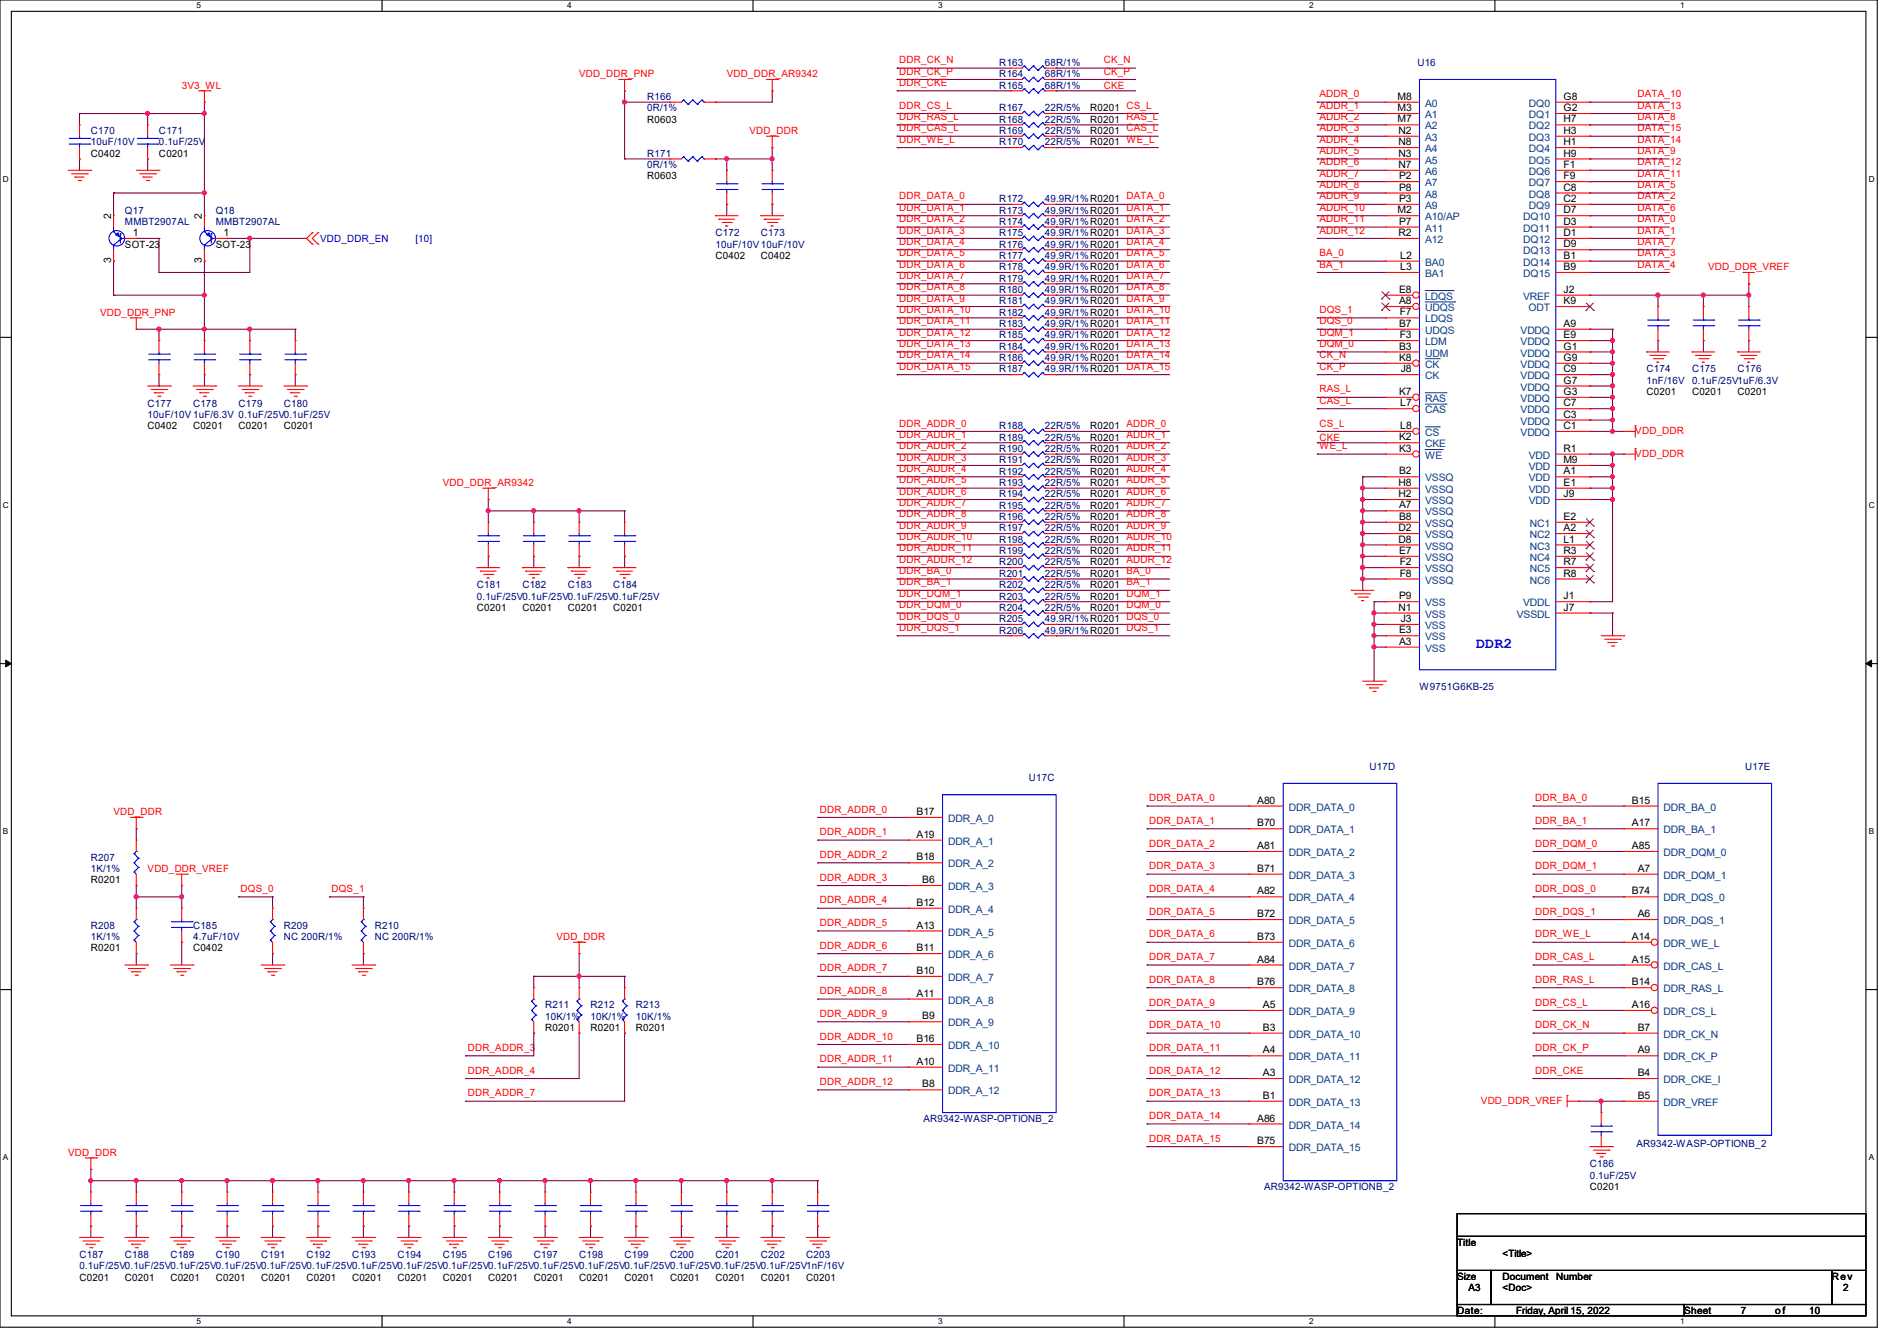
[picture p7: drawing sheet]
<svg xmlns="http://www.w3.org/2000/svg" width="297mm" height="210mm" viewBox="0 0 297 210" stroke-linecap="round" stroke-linejoin="round" font-family="sans-serif">
<defs><g id="words">
<text font-size="2.3" fill="#00f" x="231.1" y="101.5">DDR2</text>
<g font-size="1.6" fill="#f00">
<text x="140.8" y="9.9">DDR_CK_N</text>
<text x="140.8" y="11.7">DDR_CK_P</text>
<text x="172.8" y="9.9">CK_N</text>
<text x="172.8" y="11.7">CK_P</text>
<text x="28.4" y="13.9">3V3_WL</text>
<text x="90.7" y="12.1">VDD_DDR_PNP</text>
<text x="113.8" y="12.1">VDD_DDR_AR9342</text>
<text x="140.8" y="17">DDR_CS_L</text>
<text x="140.8" y="13.5">DDR_CKE</text>
<text x="172.8" y="13.9">CKE</text>
<text x="176.4" y="17">CS_L</text>
<text x="206.6" y="17">ADDR_1</text>
<text x="206.6" y="15.2">ADDR_0</text>
<text x="256.4" y="15.2">DATA_10</text>
<text x="256.4" y="17">DATA_13</text>
<text x="117.3" y="21">VDD_DDR</text>
<text x="140.8" y="18.8">DDR_RAS_L</text>
<text x="140.8" y="20.6">DDR_CAS_L</text>
<text x="140.8" y="22.4">DDR_WE_L</text>
<text x="176.4" y="18.8">RAS_L</text>
<text x="176.4" y="20.6">CAS_L</text>
<text x="176.4" y="22.4">WE_L</text>
<text x="206.6" y="18.8">ADDR_2</text>
<text x="206.6" y="20.6">ADDR_3</text>
<text x="206.6" y="22.4">ADDR_4</text>
<text x="256.4" y="22.4">DATA_14</text>
<text x="256.4" y="20.6">DATA_15</text>
<text x="256.4" y="18.8">DATA_8</text>
<text x="206.6" y="29.5">ADDR_8</text>
<text x="206.6" y="25.9">ADDR_6</text>
<text x="206.6" y="24.1">ADDR_5</text>
<text x="206.6" y="27.7">ADDR_7</text>
<text x="256.4" y="27.7">DATA_11</text>
<text x="256.4" y="25.9">DATA_12</text>
<text x="256.4" y="24.1">DATA_9</text>
<text x="256.4" y="29.5">DATA_5</text>
<text x="140.8" y="31.2">DDR_DATA_0</text>
<text x="140.8" y="33">DDR_DATA_1</text>
<text x="140.8" y="34.8">DDR_DATA_2</text>
<text x="176.4" y="31.2">DATA_0</text>
<text x="176.4" y="33">DATA_1</text>
<text x="176.4" y="34.8">DATA_2</text>
<text x="206.6" y="31.2">ADDR_9</text>
<text x="206.6" y="33">ADDR_10</text>
<text x="206.6" y="34.8">ADDR_11</text>
<text x="256.4" y="34.8">DATA_0</text>
<text x="256.4" y="31.2">DATA_2</text>
<text x="256.4" y="33">DATA_6</text>
<text x="140.8" y="38.4">DDR_DATA_4</text>
<text x="140.8" y="40.1">DDR_DATA_5</text>
<text x="140.8" y="41.9">DDR_DATA_6</text>
<text x="140.8" y="36.6">DDR_DATA_3</text>
<text x="176.4" y="38.4">DATA_4</text>
<text x="176.4" y="40.1">DATA_5</text>
<text x="176.4" y="41.9">DATA_6</text>
<text x="176.4" y="36.6">DATA_3</text>
<text x="206.6" y="40.1">BA_0</text>
<text x="206.6" y="41.9">BA_1</text>
<text x="206.6" y="36.6">ADDR_12</text>
<text x="256.4" y="36.6">DATA_1</text>
<text x="256.4" y="40.1">DATA_3</text>
<text x="256.4" y="41.9">DATA_4</text>
<text x="256.4" y="38.4">DATA_7</text>
<text x="140.8" y="45.5">DDR_DATA_8</text>
<text x="140.8" y="47.2">DDR_DATA_9</text>
<text x="140.8" y="43.7">DDR_DATA_7</text>
<text x="176.4" y="45.5">DATA_8</text>
<text x="176.4" y="47.2">DATA_9</text>
<text x="176.4" y="43.7">DATA_7</text>
<text x="267.4" y="42.3">VDD_DDR_VREF</text>
<text x="15.7" y="49.4">VDD_DDR_PNP</text>
<text x="140.8" y="52.6">DDR_DATA_12</text>
<text x="140.8" y="49">DDR_DATA_10</text>
<text x="140.8" y="50.8">DDR_DATA_11</text>
<text x="176.4" y="52.6">DATA_12</text>
<text x="176.4" y="49">DATA_10</text>
<text x="176.4" y="50.8">DATA_11</text>
<text x="206.6" y="52.6">DQM_1</text>
<text x="206.6" y="49">DQS_1</text>
<text x="206.6" y="50.8">DQS_0</text>
<text x="140.8" y="54.4">DDR_DATA_13</text>
<text x="140.8" y="56.1">DDR_DATA_14</text>
<text x="140.8" y="57.9">DDR_DATA_15</text>
<text x="176.4" y="54.4">DATA_13</text>
<text x="176.4" y="56.1">DATA_14</text>
<text x="176.4" y="57.9">DATA_15</text>
<text x="206.6" y="57.9">CK_P</text>
<text x="206.6" y="56.1">CK_N</text>
<text x="206.6" y="54.4">DQM_0</text>
<text x="206.6" y="61.5">RAS_L</text>
<text x="206.6" y="63.2">CAS_L</text>
<text x="140.8" y="68.6">DDR_ADDR_1</text>
<text x="140.8" y="70.4">DDR_ADDR_2</text>
<text x="140.8" y="66.8">DDR_ADDR_0</text>
<text x="176.4" y="68.6">ADDR_1</text>
<text x="176.4" y="70.4">ADDR_2</text>
<text x="176.4" y="66.8">ADDR_0</text>
<text x="206.6" y="70.4">WE_L</text>
<text x="206.6" y="66.8">CS_L</text>
<text x="206.6" y="69">CKE</text>
<text x="256" y="71.5">VDD_DDR</text>
<text x="256" y="67.9">VDD_DDR</text>
<text x="69.3" y="76.1">VDD_DDR_AR9342</text>
<text x="140.8" y="72.1">DDR_ADDR_3</text>
<text x="140.8" y="73.9">DDR_ADDR_4</text>
<text x="140.8" y="75.7">DDR_ADDR_5</text>
<text x="140.8" y="77.5">DDR_ADDR_6</text>
<text x="176.4" y="72.1">ADDR_3</text>
<text x="176.4" y="73.9">ADDR_4</text>
<text x="176.4" y="75.7">ADDR_5</text>
<text x="176.4" y="77.5">ADDR_6</text>
<text x="140.8" y="81">DDR_ADDR_8</text>
<text x="140.8" y="82.8">DDR_ADDR_9</text>
<text x="140.8" y="79.2">DDR_ADDR_7</text>
<text x="176.4" y="81">ADDR_8</text>
<text x="176.4" y="82.8">ADDR_9</text>
<text x="176.4" y="79.2">ADDR_7</text>
<text x="140.8" y="84.6">DDR_ADDR_10</text>
<text x="140.8" y="86.4">DDR_ADDR_11</text>
<text x="140.8" y="88.1">DDR_ADDR_12</text>
<text x="140.8" y="89.9">DDR_BA_0</text>
<text x="176.4" y="84.6">ADDR_10</text>
<text x="176.4" y="86.4">ADDR_11</text>
<text x="176.4" y="88.1">ADDR_12</text>
<text x="176.4" y="89.9">BA_0</text>
<text x="140.8" y="91.7">DDR_BA_1</text>
<text x="140.8" y="93.5">DDR_DQM_1</text>
<text x="140.8" y="95.2">DDR_DQM_0</text>
<text x="176.4" y="91.7">BA_1</text>
<text x="176.4" y="93.5">DQM_1</text>
<text x="176.4" y="95.2">DQM_0</text>
<text x="140.8" y="97">DDR_DQS_0</text>
<text x="140.8" y="98.8">DDR_DQS_1</text>
<text x="176.4" y="97">DQS_0</text>
<text x="176.4" y="98.8">DQS_1</text>
<text x="179.9" y="125.5">DDR_DATA_0</text>
<text x="240.4" y="125.5">DDR_BA_0</text>
<text x="17.8" y="127.7">VDD_DDR</text>
<text x="128.4" y="127.3">DDR_ADDR_0</text>
<text x="128.4" y="130.8">DDR_ADDR_1</text>
<text x="179.9" y="129">DDR_DATA_1</text>
<text x="240.4" y="129">DDR_BA_1</text>
<text x="23.1" y="136.6">VDD_DDR_VREF</text>
<text x="128.4" y="134.4">DDR_ADDR_2</text>
<text x="128.4" y="137.9">DDR_ADDR_3</text>
<text x="179.9" y="136.1">DDR_DATA_3</text>
<text x="179.9" y="132.6">DDR_DATA_2</text>
<text x="240.4" y="132.6">DDR_DQM_0</text>
<text x="240.4" y="136.1">DDR_DQM_1</text>
<text x="37.7" y="139.7">DQS_0</text>
<text x="51.9" y="139.7">DQS_1</text>
<text x="128.4" y="141.5">DDR_ADDR_4</text>
<text x="179.9" y="143.3">DDR_DATA_5</text>
<text x="179.9" y="139.7">DDR_DATA_4</text>
<text x="240.4" y="143.3">DDR_DQS_1</text>
<text x="240.4" y="139.7">DDR_DQS_0</text>
<text x="87.1" y="147.2">VDD_DDR</text>
<text x="128.4" y="148.6">DDR_ADDR_6</text>
<text x="128.4" y="145">DDR_ADDR_5</text>
<text x="179.9" y="146.8">DDR_DATA_6</text>
<text x="240.4" y="146.8">DDR_WE_L</text>
<text x="128.4" y="152.1">DDR_ADDR_7</text>
<text x="128.4" y="155.7">DDR_ADDR_8</text>
<text x="179.9" y="150.4">DDR_DATA_7</text>
<text x="179.9" y="153.9">DDR_DATA_8</text>
<text x="240.4" y="150.4">DDR_CAS_L</text>
<text x="240.4" y="153.9">DDR_RAS_L</text>
<text x="128.4" y="159.3">DDR_ADDR_9</text>
<text x="179.9" y="161">DDR_DATA_10</text>
<text x="179.9" y="157.5">DDR_DATA_9</text>
<text x="240.4" y="157.5">DDR_CS_L</text>
<text x="240.4" y="161">DDR_CK_N</text>
<text x="73.2" y="164.6">DDR_ADDR_3</text>
<text x="128.4" y="162.8">DDR_ADDR_10</text>
<text x="128.4" y="166.4">DDR_ADDR_11</text>
<text x="179.9" y="164.6">DDR_DATA_11</text>
<text x="240.4" y="164.6">DDR_CK_P</text>
<text x="73.2" y="168.1">DDR_ADDR_4</text>
<text x="73.2" y="171.7">DDR_ADDR_7</text>
<text x="128.4" y="169.9">DDR_ADDR_12</text>
<text x="179.9" y="171.7">DDR_DATA_13</text>
<text x="179.9" y="168.1">DDR_DATA_12</text>
<text x="231.9" y="172.8">VDD_DDR_VREF</text>
<text x="240.4" y="168.1">DDR_CKE</text>
<text x="179.9" y="178.8">DDR_DATA_15</text>
<text x="179.9" y="175.3">DDR_DATA_14</text>
<text x="10.7" y="181">VDD_DDR</text>
</g>
<g font-size="1.6" fill="#000080">
<text x="156.5" y="10.3">R163</text>
<text x="163.6" y="10.3">68R/1%</text>
<text x="221.9" y="10.3">U16</text>
<text x="101.3" y="15.7">R166</text>
<text x="101.3" y="17.4">0R/1%</text>
<text x="156.5" y="13.9">R165</text>
<text x="156.5" y="17.4">R167</text>
<text x="156.5" y="12.1">R164</text>
<text x="163.6" y="13.9">68R/1%</text>
<text x="163.6" y="17.4">22R/5%</text>
<text x="163.6" y="12.1">68R/1%</text>
<text x="14.2" y="21">C170</text>
<text x="14.2" y="22.8">10uF/10V</text>
<text x="24.9" y="21">C171</text>
<text x="24.9" y="22.8">0.1uF/25V</text>
<text x="156.5" y="21">R169</text>
<text x="156.5" y="19.2">R168</text>
<text x="156.5" y="22.8">R170</text>
<text x="163.6" y="21">22R/5%</text>
<text x="163.6" y="19.2">22R/5%</text>
<text x="163.6" y="22.8">22R/5%</text>
<text x="101.3" y="24.6">R171</text>
<text x="101.3" y="26.3">0R/1%</text>
<text x="19.6" y="33.4">Q17</text>
<text x="19.6" y="35.2">MMBT2907AL</text>
<text x="33.8" y="33.4">Q18</text>
<text x="33.8" y="35.2">MMBT2907AL</text>
<text x="156.5" y="33.4">R173</text>
<text x="156.5" y="35.2">R174</text>
<text x="156.5" y="31.7">R172</text>
<text x="163.6" y="33.4">49.9R/1%R0201</text>
<text x="163.6" y="35.2">49.9R/1%R0201</text>
<text x="163.6" y="31.7">49.9R/1%R0201</text>
<text x="112" y="37">C172</text>
<text x="112" y="38.8">10uF/10V10uF/10V</text>
<text x="119.1" y="37">C173</text>
<text x="156.5" y="37">R175</text>
<text x="156.5" y="40.6">R177</text>
<text x="156.5" y="38.8">R176</text>
<text x="163.6" y="37">49.9R/1%R0201</text>
<text x="163.6" y="40.6">49.9R/1%R0201</text>
<text x="163.6" y="38.8">49.9R/1%R0201</text>
<text x="156.5" y="45.9">R180</text>
<text x="156.5" y="47.7">R181</text>
<text x="156.5" y="44.1">R179</text>
<text x="156.5" y="42.3">R178</text>
<text x="163.6" y="45.9">49.9R/1%R0201</text>
<text x="163.6" y="47.7">49.9R/1%R0201</text>
<text x="163.6" y="44.1">49.9R/1%R0201</text>
<text x="163.6" y="42.3">49.9R/1%R0201</text>
<text x="156.5" y="53">R185</text>
<text x="156.5" y="49.4">R182</text>
<text x="156.5" y="51.2">R183</text>
<text x="163.6" y="53">49.9R/1%R0201</text>
<text x="163.6" y="49.4">49.9R/1%R0201</text>
<text x="163.6" y="51.2">49.9R/1%R0201</text>
<text x="156.5" y="58.3">R187</text>
<text x="156.5" y="56.6">R186</text>
<text x="156.5" y="54.8">R184</text>
<text x="163.6" y="58.3">49.9R/1%R0201</text>
<text x="163.6" y="56.6">49.9R/1%R0201</text>
<text x="163.6" y="54.8">49.9R/1%R0201</text>
<text x="257.8" y="58.3">C174</text>
<text x="264.9" y="58.3">C175</text>
<text x="272" y="58.3">C176</text>
<text x="23.1" y="63.7">C177</text>
<text x="23.1" y="65.4">10uF/10V1uF/6.3V 0.1uF/25V0.1uF/25V</text>
<text x="30.2" y="63.7">C178</text>
<text x="37.3" y="63.7">C179</text>
<text x="44.4" y="63.7">C180</text>
<text x="257.8" y="60.1">1nF/16V</text>
<text x="264.9" y="60.1">0.1uF/25V1uF/6.3V</text>
<text x="156.5" y="69">R189</text>
<text x="156.5" y="70.8">R190</text>
<text x="156.5" y="67.2">R188</text>
<text x="163.6" y="69">22R/5%</text>
<text x="163.6" y="70.8">22R/5%</text>
<text x="163.6" y="67.2">22R/5%</text>
<text x="156.5" y="74.3">R192</text>
<text x="156.5" y="76.1">R193</text>
<text x="156.5" y="77.9">R194</text>
<text x="156.5" y="72.6">R191</text>
<text x="163.6" y="74.3">22R/5%</text>
<text x="163.6" y="76.1">22R/5%</text>
<text x="163.6" y="77.9">22R/5%</text>
<text x="163.6" y="72.6">22R/5%</text>
<text x="156.5" y="81.4">R196</text>
<text x="156.5" y="83.2">R197</text>
<text x="156.5" y="79.7">R195</text>
<text x="163.6" y="81.4">22R/5%</text>
<text x="163.6" y="83.2">22R/5%</text>
<text x="163.6" y="79.7">22R/5%</text>
<text x="156.5" y="88.6">R200</text>
<text x="156.5" y="86.8">R199</text>
<text x="156.5" y="85">R198</text>
<text x="163.6" y="88.6">22R/5%</text>
<text x="163.6" y="86.8">22R/5%</text>
<text x="163.6" y="85">22R/5%</text>
<text x="74.7" y="92.1">C181</text>
<text x="74.7" y="93.9">0.1uF/25V0.1uF/25V0.1uF/25V0.1uF/25V</text>
<text x="81.8" y="92.1">C182</text>
<text x="88.9" y="92.1">C183</text>
<text x="96" y="92.1">C184</text>
<text x="156.5" y="90.3">R201</text>
<text x="156.5" y="93.9">R203</text>
<text x="156.5" y="92.1">R202</text>
<text x="156.5" y="95.7">R204</text>
<text x="163.6" y="90.3">22R/5%</text>
<text x="163.6" y="93.9">22R/5%</text>
<text x="163.6" y="92.1">22R/5%</text>
<text x="163.6" y="95.7">22R/5%</text>
<text x="156.5" y="97.4">R205</text>
<text x="156.5" y="99.2">R206</text>
<text x="163.6" y="97.4">49.9R/1%R0201</text>
<text x="163.6" y="99.2">49.9R/1%R0201</text>
<text x="222.2" y="108.1">W9751G6KB-25</text>
<text x="161.1" y="122.3">U17C</text>
<text x="214.4" y="120.6">U17D</text>
<text x="273.3" y="120.6">U17E</text>
<text x="14.2" y="134.8">R207</text>
<text x="14.2" y="136.6">1K/1%</text>
<text x="14.2" y="145.5">R208</text>
<text x="14.2" y="147.2">1K/1%</text>
<text x="30.2" y="145.5">C185</text>
<text x="30.2" y="147.2">4.7uF/10V</text>
<text x="44.4" y="145.5">R209</text>
<text x="44.4" y="147.2">NC 200R/1%</text>
<text x="58.7" y="145.5">R210</text>
<text x="58.7" y="147.2">NC 200R/1%</text>
<text x="85.3" y="157.9">R211</text>
<text x="85.3" y="159.7">10K/1%</text>
<text x="92.5" y="157.9">R212</text>
<text x="92.5" y="159.7">10K/1%</text>
<text x="99.6" y="157.9">R213</text>
<text x="99.6" y="159.7">10K/1%</text>
<text x="144.6" y="175.7">AR9342-WASP-OPTIONB_2</text>
<text x="256.2" y="179.6">AR9342-WASP-OPTIONB_2</text>
<text x="248.9" y="182.8">C186</text>
<text x="248.9" y="184.6">0.1uF/25V</text>
<text x="197.9" y="186.3">AR9342-WASP-OPTIONB_2</text>
<text x="12.4" y="197">C187</text>
<text x="19.6" y="197">C188</text>
<text x="26.7" y="197">C189</text>
<text x="33.8" y="197">C190</text>
<text x="40.9" y="197">C191</text>
<text x="48" y="197">C192</text>
<text x="55.1" y="197">C193</text>
<text x="62.2" y="197">C194</text>
<text x="69.3" y="197">C195</text>
<text x="76.5" y="197">C196</text>
<text x="83.6" y="197">C197</text>
<text x="90.7" y="197">C198</text>
<text x="97.8" y="197">C199</text>
<text x="104.9" y="197">C200</text>
<text x="112" y="197">C201</text>
<text x="119.1" y="197">C202</text>
<text x="126.2" y="197">C203</text>
<text x="12.4" y="198.8">0.1uF/25V0.1uF/25V0.1uF/25V0.1uF/25V0.1uF/25V0.1uF/25V0.1uF/25V0.1uF/25V0.1uF/25V0.1uF/25V0.1uF/25V0.1uF/25V0.1uF/25V0.1uF/25V0.1uF/25V0.1uF/25V1nF/16V</text>
</g>
<g font-size="1.6">
<text x="170.7" y="17.4">R0201</text>
<text x="218.8" y="15.6">M8</text>
<text x="218.8" y="17.4">M3</text>
<text x="244.8" y="15.6">G8</text>
<text x="244.8" y="17.4">G2</text>
<text x="101.3" y="19.2">R0603</text>
<text x="170.7" y="21">R0201</text>
<text x="170.7" y="19.2">R0201</text>
<text x="170.7" y="22.8">R0201</text>
<text x="218.8" y="19.2">M7</text>
<text x="219" y="21">N2</text>
<text x="219" y="22.7">N8</text>
<text x="244.8" y="19.2">H7</text>
<text x="244.8" y="21">H3</text>
<text x="244.8" y="22.7">H1</text>
<text x="14.2" y="24.6">C0402</text>
<text x="24.9" y="24.6">C0201</text>
<text x="101.3" y="28.1">R0603</text>
<text x="219" y="24.5">N3</text>
<text x="219" y="26.3">N7</text>
<text x="219.1" y="28.1">P2</text>
<text x="219.1" y="29.8">P8</text>
<text x="244.8" y="24.5">H9</text>
<text x="244.8" y="26.3">F1</text>
<text x="244.8" y="28.1">F9</text>
<text x="244.8" y="29.8">C8</text>
<text x="17.4" y="34.3" transform="rotate(-90 17.4 34.3)">2</text>
<text x="31.6" y="34.3" transform="rotate(-90 31.6 34.3)">2</text>
<text x="218.8" y="33.4">M2</text>
<text x="219.1" y="31.6">P3</text>
<text x="219.1" y="35.2">P7</text>
<text x="244.8" y="31.6">C2</text>
<text x="244.8" y="33.4">D7</text>
<text x="244.8" y="35.2">D3</text>
<text x="17.4" y="41.2" transform="rotate(-90 17.4 41.2)">3</text>
<text x="19.6" y="38.8">SOT-23</text>
<text x="20.8" y="37">1</text>
<text x="31.6" y="41.2" transform="rotate(-90 31.6 41.2)">3</text>
<text x="33.8" y="38.8">SOT-23</text>
<text x="35" y="37">1</text>
<text x="112" y="40.6">C0402</text>
<text x="119.1" y="40.6">C0402</text>
<text x="219" y="37">R2</text>
<text x="219.2" y="40.5">L2</text>
<text x="244.8" y="37">D1</text>
<text x="244.8" y="40.5">B1</text>
<text x="244.8" y="38.7">D9</text>
<text x="219.1" y="47.6">A8</text>
<text x="219.1" y="45.8">E8</text>
<text x="219.2" y="42.3">L3</text>
<text x="244.8" y="45.8">J2</text>
<text x="244.8" y="47.6">K9</text>
<text x="244.8" y="42.3">B9</text>
<text x="219.1" y="51.2">B7</text>
<text x="219.2" y="49.4">F7</text>
<text x="219.2" y="53">F3</text>
<text x="244.8" y="51.2">A9</text>
<text x="244.8" y="53">E9</text>
<text x="219.1" y="56.5">K8</text>
<text x="219.1" y="54.7">B3</text>
<text x="219.3" y="58.3">J8</text>
<text x="244.8" y="54.7">G1</text>
<text x="244.8" y="56.5">G9</text>
<text x="244.8" y="58.3">C9</text>
<text x="219.1" y="61.8">K7</text>
<text x="219.2" y="63.6">L7</text>
<text x="244.8" y="60.1">G7</text>
<text x="244.8" y="61.8">G3</text>
<text x="244.8" y="63.6">C7</text>
<text x="244.8" y="65.4">C3</text>
<text x="257.8" y="61.9">C0201</text>
<text x="264.9" y="61.9">C0201</text>
<text x="272" y="61.9">C0201</text>
<text x="23.1" y="67.2">C0402</text>
<text x="30.2" y="67.2">C0201</text>
<text x="37.3" y="67.2">C0201</text>
<text x="44.4" y="67.2">C0201</text>
<text x="170.7" y="69">R0201</text>
<text x="170.7" y="70.8">R0201</text>
<text x="170.7" y="67.2">R0201</text>
<text x="219.1" y="69">K2</text>
<text x="219.1" y="70.7">K3</text>
<text x="219.2" y="67.2">L8</text>
<text x="244.8" y="67.2">C1</text>
<text x="244.8" y="70.7">R1</text>
<text x="170.7" y="74.3">R0201</text>
<text x="170.7" y="76.1">R0201</text>
<text x="170.7" y="77.9">R0201</text>
<text x="170.7" y="72.6">R0201</text>
<text x="219" y="76.1">H8</text>
<text x="219" y="77.9">H2</text>
<text x="219.1" y="74.3">B2</text>
<text x="244.8" y="72.5">M9</text>
<text x="244.8" y="74.3">A1</text>
<text x="244.8" y="76.1">E1</text>
<text x="244.8" y="77.9">J9</text>
<text x="170.7" y="81.4">R0201</text>
<text x="170.7" y="83.2">R0201</text>
<text x="170.7" y="79.7">R0201</text>
<text x="219" y="83.2">D2</text>
<text x="219.1" y="79.6">A7</text>
<text x="219.1" y="81.4">B8</text>
<text x="244.8" y="81.4">E2</text>
<text x="244.8" y="83.2">A2</text>
<text x="170.7" y="88.6">R0201</text>
<text x="170.7" y="86.8">R0201</text>
<text x="170.7" y="85">R0201</text>
<text x="219" y="85">D8</text>
<text x="219.1" y="86.7">E7</text>
<text x="219.2" y="88.5">F2</text>
<text x="244.8" y="85">L1</text>
<text x="244.8" y="86.7">R3</text>
<text x="244.8" y="88.5">R7</text>
<text x="74.7" y="95.7">C0201</text>
<text x="81.8" y="95.7">C0201</text>
<text x="88.9" y="95.7">C0201</text>
<text x="96" y="95.7">C0201</text>
<text x="170.7" y="90.3">R0201</text>
<text x="170.7" y="93.9">R0201</text>
<text x="170.7" y="92.1">R0201</text>
<text x="170.7" y="95.7">R0201</text>
<text x="219" y="95.6">N1</text>
<text x="219.1" y="93.9">P9</text>
<text x="219.2" y="90.3">F8</text>
<text x="244.8" y="90.3">R8</text>
<text x="244.8" y="93.9">J1</text>
<text x="244.8" y="95.6">J7</text>
<text x="219.1" y="99.2">E3</text>
<text x="219.1" y="101">A3</text>
<text x="219.3" y="97.4">J3</text>
<text x="196.8" y="125.9">A80</text>
<text x="255.5" y="125.9">B15</text>
<text x="143.5" y="127.6">B17</text>
<text x="143.5" y="131.2">A19</text>
<text x="196.8" y="129.4">B70</text>
<text x="255.5" y="129.4">A17</text>
<text x="143.5" y="134.7">B18</text>
<text x="196.8" y="133">A81</text>
<text x="196.8" y="136.5">B71</text>
<text x="255.5" y="133">A85</text>
<text x="256.4" y="136.5">A7</text>
<text x="14.2" y="138.3">R0201</text>
<text x="143.5" y="141.9">B12</text>
<text x="144.4" y="138.3">B6</text>
<text x="196.8" y="140.1">A82</text>
<text x="196.8" y="143.6">B72</text>
<text x="255.5" y="140.1">B74</text>
<text x="256.4" y="143.6">A6</text>
<text x="14.2" y="149">R0201</text>
<text x="30.2" y="149">C0402</text>
<text x="143.5" y="145.4">A13</text>
<text x="143.5" y="149">B11</text>
<text x="196.8" y="147.2">B73</text>
<text x="255.5" y="147.2">A14</text>
<text x="143.5" y="152.5">B10</text>
<text x="196.8" y="150.8">A84</text>
<text x="196.8" y="154.3">B76</text>
<text x="255.5" y="150.8">A15</text>
<text x="255.5" y="154.3">B14</text>
<text x="85.3" y="161.5">R0201</text>
<text x="92.5" y="161.5">R0201</text>
<text x="99.6" y="161.5">R0201</text>
<text x="143.5" y="156.1">A11</text>
<text x="144.4" y="159.6">B9</text>
<text x="197.7" y="157.9">A5</text>
<text x="197.7" y="161.4">B3</text>
<text x="255.5" y="157.9">A16</text>
<text x="256.4" y="161.4">B7</text>
<text x="143.5" y="163.2">B16</text>
<text x="143.5" y="166.8">A10</text>
<text x="197.7" y="165">A4</text>
<text x="256.4" y="165">A9</text>
<text x="144.4" y="170.3">B8</text>
<text x="197.7" y="168.5">A3</text>
<text x="197.7" y="172.1">B1</text>
<text x="256.4" y="168.5">B4</text>
<text x="256.4" y="172.1">B5</text>
<text x="196.8" y="175.6">A86</text>
<text x="196.8" y="179.2">B75</text>
<text x="248.9" y="186.3">C0201</text>
<text x="228.1" y="195.1">Title</text>
<text x="235.2" y="196.8">&lt;Title&gt;</text>
<text x="12.4" y="200.6">C0201</text>
<text x="19.6" y="200.6">C0201</text>
<text x="26.7" y="200.6">C0201</text>
<text x="33.8" y="200.6">C0201</text>
<text x="40.9" y="200.6">C0201</text>
<text x="48" y="200.6">C0201</text>
<text x="55.1" y="200.6">C0201</text>
<text x="62.2" y="200.6">C0201</text>
<text x="69.3" y="200.6">C0201</text>
<text x="76.5" y="200.6">C0201</text>
<text x="83.6" y="200.6">C0201</text>
<text x="90.7" y="200.6">C0201</text>
<text x="97.8" y="200.6">C0201</text>
<text x="104.9" y="200.6">C0201</text>
<text x="112" y="200.6">C0201</text>
<text x="119.1" y="200.6">C0201</text>
<text x="126.2" y="200.6">C0201</text>
<text x="228.1" y="200.4">Size</text>
<text x="229.9" y="202.2">A3</text>
<text x="235.2" y="200.4">Document</text>
<text x="235.2" y="202.2">&lt;Doc&gt;</text>
<text x="243.7" y="200.4">Number</text>
<text x="286.8" y="200.4">Rev</text>
<text x="288.6" y="202.2">2</text>
<text x="228.1" y="205.7">Date:</text>
<text x="237.4" y="205.7">Friday, April 15, 2022</text>
<text x="263.7" y="205.7">Sheet</text>
<text x="272.6" y="205.7">7</text>
<text x="277.9" y="205.7">o f</text>
<text x="283.2" y="205.7">10</text>
</g>
<g font-size="1.6" fill="#004080">
<text x="223.1" y="16.7">A0</text>
<text x="239.4" y="16.7">DQ0</text>
<text x="223.1" y="18.5">A1</text>
<text x="223.1" y="20.3">A2</text>
<text x="223.1" y="22.1">A3</text>
<text x="223.1" y="23.8">A4</text>
<text x="239.4" y="18.5">DQ1</text>
<text x="239.4" y="20.3">DQ2</text>
<text x="239.4" y="22.1">DQ3</text>
<text x="239.4" y="23.8">DQ4</text>
<text x="223.1" y="25.6">A5</text>
<text x="223.1" y="27.4">A6</text>
<text x="223.1" y="29.2">A7</text>
<text x="239.4" y="25.6">DQ5</text>
<text x="239.4" y="27.4">DQ6</text>
<text x="239.4" y="29.2">DQ7</text>
<text x="223.1" y="30.9">A8</text>
<text x="223.1" y="32.7">A9</text>
<text x="223.1" y="34.5">A10/AP</text>
<text x="238.5" y="34.5">DQ10</text>
<text x="239.4" y="30.9">DQ8</text>
<text x="239.4" y="32.7">DQ9</text>
<text x="223.1" y="36.3">A11</text>
<text x="223.1" y="38.1">A12</text>
<text x="223.1" y="41.6">BA0</text>
<text x="238.5" y="36.3">DQ11</text>
<text x="238.5" y="38.1">DQ12</text>
<text x="238.5" y="41.6">DQ14</text>
<text x="238.5" y="39.8">DQ13</text>
<text x="223.1" y="43.4">BA1</text>
<text x="223.1" y="46.9">LDQS</text>
<text x="238.5" y="46.9">VREF</text>
<text x="238.5" y="43.4">DQ15</text>
<text x="223.1" y="48.7">UDQS</text>
<text x="223.1" y="52.3">UDQS</text>
<text x="223.1" y="50.5">LDQS</text>
<text x="238.1" y="52.3">VDDQ</text>
<text x="239.3" y="48.7">ODT</text>
<text x="223.1" y="57.6">CK</text>
<text x="223.1" y="59.4">CK</text>
<text x="223.1" y="54.1">LDM</text>
<text x="223.1" y="55.8">UDM</text>
<text x="238.1" y="54.1">VDDQ</text>
<text x="238.1" y="55.8">VDDQ</text>
<text x="238.1" y="57.6">VDDQ</text>
<text x="238.1" y="59.4">VDDQ</text>
<text x="223.1" y="63">RAS</text>
<text x="223.1" y="64.7">CAS</text>
<text x="238.1" y="61.2">VDDQ</text>
<text x="238.1" y="63">VDDQ</text>
<text x="238.1" y="64.7">VDDQ</text>
<text x="223.1" y="68.3">CS</text>
<text x="223.1" y="70.1">CKE</text>
<text x="223.1" y="71.8">WE</text>
<text x="238.1" y="66.5">VDDQ</text>
<text x="238.1" y="68.3">VDDQ</text>
<text x="239.3" y="71.8">VDD</text>
<text x="223.1" y="75.4">VSSQ</text>
<text x="223.1" y="77.2">VSSQ</text>
<text x="239.3" y="73.6">VDD</text>
<text x="239.3" y="75.4">VDD</text>
<text x="239.3" y="77.2">VDD</text>
<text x="223.1" y="79">VSSQ</text>
<text x="223.1" y="80.7">VSSQ</text>
<text x="223.1" y="82.5">VSSQ</text>
<text x="239.3" y="79">VDD</text>
<text x="239.5" y="82.5">NC1</text>
<text x="223.1" y="84.3">VSSQ</text>
<text x="223.1" y="86.1">VSSQ</text>
<text x="223.1" y="87.8">VSSQ</text>
<text x="223.1" y="89.6">VSSQ</text>
<text x="239.5" y="84.3">NC2</text>
<text x="239.5" y="86.1">NC3</text>
<text x="239.5" y="87.8">NC4</text>
<text x="239.5" y="89.6">NC5</text>
<text x="223.1" y="91.4">VSSQ</text>
<text x="223.1" y="95">VSS</text>
<text x="238.5" y="95">VDDL</text>
<text x="239.5" y="91.4">NC6</text>
<text x="223.1" y="96.7">VSS</text>
<text x="223.1" y="98.5">VSS</text>
<text x="223.1" y="100.3">VSS</text>
<text x="237.5" y="96.7">VSSDL</text>
<text x="223.1" y="102.1">VSS</text>
<text x="148.5" y="128.7">DDR_A_0</text>
<text x="201.8" y="127">DDR_DATA_0</text>
<text x="201.8" y="130.5">DDR_DATA_1</text>
<text x="260.5" y="127">DDR_BA_0</text>
<text x="260.5" y="130.5">DDR_BA_1</text>
<text x="148.5" y="132.3">DDR_A_1</text>
<text x="148.5" y="135.8">DDR_A_2</text>
<text x="201.8" y="134.1">DDR_DATA_2</text>
<text x="201.8" y="137.6">DDR_DATA_3</text>
<text x="260.5" y="134.1">DDR_DQM_0</text>
<text x="260.5" y="137.6">DDR_DQM_1</text>
<text x="148.5" y="139.4">DDR_A_3</text>
<text x="148.5" y="143">DDR_A_4</text>
<text x="201.8" y="141.2">DDR_DATA_4</text>
<text x="260.5" y="141.2">DDR_DQS_0</text>
<text x="148.5" y="146.5">DDR_A_5</text>
<text x="201.8" y="144.7">DDR_DATA_5</text>
<text x="201.8" y="148.3">DDR_DATA_6</text>
<text x="260.5" y="144.7">DDR_DQS_1</text>
<text x="260.5" y="148.3">DDR_WE_L</text>
<text x="148.5" y="150.1">DDR_A_6</text>
<text x="148.5" y="153.6">DDR_A_7</text>
<text x="201.8" y="151.9">DDR_DATA_7</text>
<text x="201.8" y="155.4">DDR_DATA_8</text>
<text x="260.5" y="151.9">DDR_CAS_L</text>
<text x="260.5" y="155.4">DDR_RAS_L</text>
<text x="148.5" y="157.2">DDR_A_8</text>
<text x="148.5" y="160.7">DDR_A_9</text>
<text x="201.8" y="159">DDR_DATA_9</text>
<text x="260.5" y="159">DDR_CS_L</text>
<text x="148.5" y="164.3">DDR_A_10</text>
<text x="148.5" y="167.9">DDR_A_11</text>
<text x="201.8" y="162.5">DDR_DATA_10</text>
<text x="201.8" y="166.1">DDR_DATA_11</text>
<text x="260.5" y="162.5">DDR_CK_N</text>
<text x="260.5" y="166.1">DDR_CK_P</text>
<text x="148.5" y="171.4">DDR_A_12</text>
<text x="201.8" y="169.6">DDR_DATA_12</text>
<text x="201.8" y="173.2">DDR_DATA_13</text>
<text x="260.5" y="169.6">DDR_CKE_I</text>
<text x="260.5" y="173.2">DDR_VREF</text>
<text x="201.8" y="176.7">DDR_DATA_14</text>
<text x="201.8" y="180.3">DDR_DATA_15</text>
</g>
<g font-size="1.6" fill="#00f">
<text x="50.1" y="37.9">VDD_DDR_EN</text>
<text x="65.1" y="37.9">[10]</text>
</g>
<g font-size="1.3">
<text x="30.8" y="1.3">5</text>
<text x="88.8" y="1.3">4</text>
<text x="146.9" y="1.3">3</text>
<text x="205" y="1.3">2</text>
<text x="263.1" y="1.3">1</text>
<text x=".5" y="28.4">D</text>
<text x="292.6" y="28.4">D</text>
<text x=".5" y="79.5">C</text>
<text x="292.6" y="79.5">C</text>
<text x=".5" y="130.6">B</text>
<text x="292.6" y="130.6">B</text>
<text x=".5" y="181.7">A</text>
<text x="292.6" y="181.7">A</text>
<text x="30.8" y="207.4">5</text>
<text x="88.8" y="207.4">4</text>
<text x="146.9" y="207.4">3</text>
<text x="205" y="207.4">2</text>
<text x="263.1" y="207.4">1</text>
</g>
</g></defs>
<path d="M0 0h293.9v207.9h-293.9zM1.8 1.8h290.3v204.3h-290.3z" fill="none" stroke="#000" stroke-width=".17"/>
<g fill="#fff">
<path d="M30.8 .2h.7v1.4h-.7z"/>
<path d="M30.8 206.2h.7v1.4h-.7z"/>
</g>
<path d="M59.8 0v1.8M59.8 206.1v1.8" fill="none" stroke="#000" stroke-width=".17"/>
<g fill="#fff">
<path d="M88.8 .2h.7v1.4h-.7z"/>
<path d="M88.8 206.2h.7v1.4h-.7z"/>
</g>
<path d="M117.9 0v1.8M117.9 206.1v1.8" fill="none" stroke="#000" stroke-width=".17"/>
<g fill="#fff">
<path d="M146.9 .2h.7v1.4h-.7z"/>
<path d="M146.9 206.2h.7v1.4h-.7z"/>
</g>
<path d="M176 0v1.8M176 206.1v1.8" fill="none" stroke="#000" stroke-width=".17"/>
<g fill="#fff">
<path d="M205 .2h.7v1.4h-.7z"/>
<path d="M205 206.2h.7v1.4h-.7z"/>
</g>
<path d="M234.1 0v1.8M234.1 206.1v1.8" fill="none" stroke="#000" stroke-width=".17"/>
<g fill="#fff">
<path d="M263.1 .2h.6v1.4h-.6z"/>
<path d="M263.1 206.2h.6v1.4h-.6z"/>
<path d="M.5 27.3h.9v1.4h-.9z"/>
<path d="M292.6 27.3h.9v1.4h-.9z"/>
<path d="M.5 78.4h.9v1.4h-.9z"/>
<path d="M292.6 78.4h.9v1.4h-.9z"/>
</g>
<path d="M0 52.8h1.8M292.1 52.8h1.8" fill="none" stroke="#000" stroke-width=".17"/>
<g fill="#fff">
<path d="M.5 129.5h.8v1.4h-.8z"/>
<path d="M292.6 129.5h.8v1.4h-.8z"/>
</g>
<path d="M0 103.9h1.8M292.1 103.9h1.8" fill="none" stroke="#000" stroke-width=".17"/>
<path d="M.9 103.4l.9 .5-.9 .5zM292.1 103.9l.9-.5v1z" fill="#000" stroke="#000" stroke-width=".16"/>
<g fill="#fff">
<path d="M.5 180.5h.8v1.4h-.8z"/>
<path d="M292.6 180.5h.8v1.4h-.8z"/>
</g>
<path d="M0 155h1.8M292.1 155h1.8M228.1 190.1h64v3.5h-64zM228.1 193.6h64v5.4h-64zM228.1 199h5.4v5.3h-5.4zM233.5 199h53.3v5.3h-53.3zM286.8 199h5.3v5.3h-5.3zM228.1 204.3h35.6v1.8h-35.6zM263.7 204.3h28.4v1.8h-28.4z" fill="none" stroke="#000" stroke-width=".17"/>
<g fill="none" stroke="#800040" stroke-width=".17">
<path d="M12.4 17.8h.1M12.4 17.8h19.6M12.4 17.8v1.8M23.1 17.8h.1M23.1 17.8v1.8M32 17.8h.1M32 16h.1M32 16v17.8M97.8 16h.1M97.8 14.2h.1M97.8 16h7.1M97.8 14.2v10.7"/>
<path d="M112 16h.1M120.9 14.2h.1M120.9 14.2v1.8h-8.9M140.5 17.8h.1M140.5 19.6h.1M140.5 10.7h.1M140.5 12.4h.1M140.5 14.2h.1M140.5 17.8h17.7M140.5 19.6h17.7M140.5 10.7h17.7M140.5 12.4h17.7"/>
<path d="M140.5 14.2h17.7M165.4 17.8h.1M165.4 19.6h.1M165.4 10.7h.1M165.4 12.4h.1M165.4 14.2h.1M165.4 17.8h16M165.4 19.6h16M165.4 10.7h12.4M165.4 12.4h12.4M165.4 14.2h12.4M206.2 17.8h.1"/>
<path d="M206.2 19.6h.1M206.2 16h.1M206.2 16h10.7M206.2 17.8h10.7M206.2 19.6h10.7M248.9 16h.1M248.9 17.8h.1M248.9 19.6h.1M248.9 16h12.5M248.9 17.8h12.5M248.9 19.6h12.5M12.4 24.9h.1"/>
<path d="M12.4 24.9v1.8M17.8 30.2h.1M17.8 30.2h14.2M17.8 30.2v3.6M21.3 37.3h.1M21.3 37.3h3.6M23.1 24.9h.1M23.1 24.9v1.8M24.9 37.3h.1M24.9 37.3v5.4M32 30.2h.1M35.6 37.3h.1"/>
<path d="M35.6 37.3h12.4M39.1 37.3h.1M39.1 37.3v5.4h-14.2M97.8 24.9h.1M97.8 24.9h7.1M112 24.9h.1M112 24.9h8.9M113.8 32h.1M113.8 24.9h.1M113.8 24.9v1.8M113.8 32v1.8M120.9 32h.1"/>
<path d="M120.9 24.9h.1M120.9 23.1h.1M120.9 23.1v3.6M120.9 32v1.8M140.5 21.3h.1M140.5 23.1h.1M140.5 39.1h.1M140.5 32h.1M140.5 33.8h.1M140.5 35.6h.1M140.5 37.3h.1M140.5 35.6h17.7"/>
<path d="M140.5 37.3h17.7M140.5 23.1h17.7M140.5 21.3h17.7M140.5 32h17.7M140.5 33.8h17.7M140.5 39.1h17.7M165.4 21.3h.1M165.4 23.1h.1M165.4 39.1h.1M165.4 32h.1M165.4 33.8h.1M165.4 35.6h.1"/>
<path d="M165.4 37.3h.1M165.4 35.6h17.7M165.4 37.3h17.7M165.4 23.1h16M165.4 21.3h16M165.4 32h17.7M165.4 33.8h17.7M165.4 39.1h17.7M206.2 30.2h.1M206.2 21.3h.1M206.2 26.7h.1M206.2 32h.1"/>
<path d="M206.2 33.8h.1M206.2 35.6h.1M206.2 23.1h.1M206.2 24.9h.1M206.2 28.4h.1M206.2 37.3h.1M206.2 35.6h10.7M206.2 37.3h10.7M206.2 28.4h10.7M206.2 26.7h10.7M206.2 23.1h10.7M206.2 21.3h10.7"/>
<path d="M206.2 32h10.7M206.2 33.8h10.7M206.2 24.9h10.7M206.2 30.2h10.7M248.9 35.6h.1M248.9 37.3h.1M248.9 28.4h.1M248.9 26.7h.1M248.9 23.1h.1M248.9 21.3h.1M248.9 32h.1M248.9 33.8h.1"/>
<path d="M248.9 39.1h.1M248.9 24.9h.1M248.9 30.2h.1M248.9 35.6h12.5M248.9 37.3h12.5M248.9 28.4h12.5M248.9 26.7h12.5M248.9 23.1h12.5M248.9 21.3h12.5M248.9 32h12.5M248.9 33.8h12.5M248.9 39.1h12.5"/>
<path d="M248.9 24.9h12.5M248.9 30.2h12.5M17.8 40.9h.1M17.8 46.2h.1M17.8 46.2h14.2M17.8 40.9v5.3M21.3 51.6h24.9M24.9 42.7h.1M24.9 51.6h.1M24.9 51.6v1.7M24.9 58.7v1.8M32 40.9h.1"/>
<path d="M32 51.6h.1M32 46.2h.1M32 58.7h.1M32 40.9v12.4M32 58.7v1.8M39.1 51.6h.1M39.1 58.7h.1M39.1 51.6v1.7M39.1 58.7v1.8M46.2 51.6h.1M46.2 58.7h.1M46.2 51.6v1.7"/>
<path d="M46.2 58.7v1.8M140.5 53.3h.1M140.5 55.1h.1M140.5 56.9h.1M140.5 58.7h.1M140.5 46.2h.1M140.5 48h.1M140.5 49.8h.1M140.5 51.6h.1M140.5 40.9h.1M140.5 42.7h.1M140.5 44.4h.1"/>
<path d="M140.5 40.9h17.7M140.5 42.7h17.7M140.5 58.7h17.7M140.5 56.9h17.7M140.5 53.3h17.7M140.5 55.1h17.7M140.5 49.8h17.7M140.5 51.6h17.7M140.5 46.2h17.7M140.5 48h17.7M140.5 44.4h17.7M165.4 53.3h.1"/>
<path d="M165.4 55.1h.1M165.4 56.9h.1M165.4 58.7h.1M165.4 46.2h.1M165.4 48h.1M165.4 49.8h.1M165.4 51.6h.1M165.4 40.9h.1M165.4 42.7h.1M165.4 44.4h.1M165.4 40.9h17.7M165.4 42.7h17.7"/>
<path d="M165.4 58.7h17.7M165.4 56.9h17.7M165.4 53.3h17.7M165.4 55.1h17.7M165.4 49.8h17.7M165.4 51.6h17.7M165.4 46.2h17.7M165.4 48h17.7M165.4 44.4h17.7M206.2 58.7h.1M206.2 56.9h.1M206.2 40.9h.1"/>
<path d="M206.2 42.7h.1M206.2 53.3h.1M206.2 55.1h.1M206.2 49.8h.1M206.2 51.6h.1M206.2 40.9h10.7M206.2 42.7h10.7M206.2 58.7h10.7M206.2 56.9h10.7M206.2 53.3h10.7M206.2 55.1h10.7M206.2 49.8h10.7"/>
<path d="M206.2 51.6h10.7M248.9 40.9h.1M248.9 42.7h.1M248.9 58.7h.1M248.9 56.9h.1M248.9 55.1h.1M248.9 53.3h.1M248.9 46.2h.1M248.9 51.6h.1M248.9 40.9h12.5M248.9 42.7h12.5M248.9 58.7h3.6"/>
<path d="M248.9 56.9h3.6M248.9 53.3h3.6M248.9 55.1h3.6M248.9 51.6h3.6M248.9 46.2h24.9M252.5 56.9h.1M252.5 58.7h.1M252.5 55.1h.1M252.5 51.6h.1M252.5 53.3h.1M252.5 51.6v16M259.6 53.3h.1"/>
<path d="M259.6 46.2h.1M259.6 46.2v1.8M259.6 53.3v1.8M266.7 53.3h.1M266.7 46.2h.1M266.7 46.2v1.8M266.7 53.3v1.8M273.8 53.3h.1M273.8 46.2h.1M273.8 44.4h.1M273.8 44.4v3.6M273.8 53.3v1.8"/>
<path d="M24.9 60.5h.1M76.5 78.2h.1M76.5 78.2v3.6M140.5 69.3h.1M140.5 71.1h.1M140.5 72.9h.1M140.5 74.7h.1M140.5 76.5h.1M140.5 78.2h.1M140.5 67.6h.1M140.5 71.1h17.7M140.5 67.6h17.7"/>
<path d="M140.5 69.3h17.7M140.5 76.5h17.7M140.5 74.7h17.7M140.5 78.2h17.7M140.5 72.9h17.7M165.4 69.3h.1M165.4 71.1h.1M165.4 72.9h.1M165.4 74.7h.1M165.4 76.5h.1M165.4 78.2h.1M165.4 67.6h.1"/>
<path d="M165.4 71.1h17.7M165.4 67.6h17.7M165.4 69.3h17.7M165.4 76.5h17.7M165.4 74.7h17.7M165.4 78.2h17.7M165.4 72.9h17.7M206.2 71.1h.1M206.2 67.6h.1M206.2 62.2h.1M206.2 64h.1M206.2 69.3h.1"/>
<path d="M206.2 71.1h10.7M206.2 67.6h10.7M206.2 62.2h10.7M206.2 64h10.7M206.2 69.3h10.7M213.4 78.2h.1M213.4 76.5h.1M213.4 74.7h.1M213.4 76.5h3.5M213.4 74.7h3.5M213.4 78.2h3.5M213.4 74.7v17.8"/>
<path d="M248.9 76.5h.1M248.9 74.7h.1M248.9 71.1h.1M248.9 78.2h.1M248.9 72.9h.1M248.9 67.6h.1M248.9 65.8h.1M248.9 62.2h.1M248.9 60.5h.1M248.9 64h.1M248.9 71.1h5.4M248.9 67.6h5.4"/>
<path d="M248.9 62.2h3.6M248.9 64h3.6M248.9 76.5h3.6M248.9 74.7h3.6M248.9 78.2h3.6M248.9 72.9h3.6M248.9 65.8h3.6M248.9 60.5h3.6M252.5 78.2h.1M252.5 74.7h.1M252.5 71.1h.1M252.5 76.5h.1"/>
<path d="M252.5 72.9h.1M252.5 65.8h.1M252.5 60.5h.1M252.5 62.2h.1M252.5 64h.1M252.5 67.6h.1M252.5 71.1v23.1h-3.6M76.5 87.1h.1M76.5 80h.1M76.5 80h21.3M76.5 87.1v1.8M83.6 87.1h.1"/>
<path d="M83.6 80h.1M83.6 80v1.8M83.6 87.1v1.8M90.7 87.1h.1M90.7 80h.1M90.7 80v1.8M90.7 87.1v1.8M97.8 87.1h.1M97.8 80h.1M97.8 80v1.8M97.8 87.1v1.8M140.5 81.8h.1"/>
<path d="M140.5 83.6h.1M140.5 80h.1M140.5 85.3h.1M140.5 87.1h.1M140.5 88.9h.1M140.5 90.7h.1M140.5 92.5h.1M140.5 94.2h.1M140.5 96h.1M140.5 97.8h.1M140.5 99.6h.1M140.5 96h17.7"/>
<path d="M140.5 94.2h17.7M140.5 97.8h17.7M140.5 99.6h17.7M140.5 88.9h17.7M140.5 90.7h17.7M140.5 85.3h17.7M140.5 87.1h17.7M140.5 83.6h17.7M140.5 80h17.7M140.5 81.8h17.7M140.5 92.5h17.7M165.4 81.8h.1"/>
<path d="M165.4 83.6h.1M165.4 80h.1M165.4 85.3h.1M165.4 87.1h.1M165.4 88.9h.1M165.4 90.7h.1M165.4 92.5h.1M165.4 94.2h.1M165.4 96h.1M165.4 97.8h.1M165.4 99.6h.1M165.4 96h17.7"/>
<path d="M165.4 94.2h17.7M165.4 97.8h17.7M165.4 99.6h17.7M165.4 88.9h17.7M165.4 90.7h17.7M165.4 85.3h17.7M165.4 87.1h17.7M165.4 83.6h17.7M165.4 80h17.7M165.4 81.8h17.7M165.4 92.5h17.7M213.4 88.9h.1"/>
<path d="M213.4 90.7h.1M213.4 85.3h.1M213.4 87.1h.1M213.4 83.6h.1M213.4 80h.1M213.4 81.8h.1M213.4 88.9h3.5M213.4 90.7h3.5M213.4 85.3h3.5M213.4 87.1h3.5M213.4 83.6h3.5M213.4 80h3.5"/>
<path d="M213.4 81.8h3.5M215.1 94.2h.1M215.1 96h.1M215.1 97.8h.1M215.1 99.6h.1M215.1 96h1.8M215.1 94.2h1.8M215.1 94.2v12.5M215.1 97.8h1.8M215.1 99.6h1.8M248.9 96h.1M248.9 94.2h.1"/>
<path d="M248.9 96h3.6M252.5 96h.1M252.5 96v3.6M215.1 101.3h.1M215.1 101.3h1.8M21.3 138.7h.1M21.3 129.8h.1M21.3 129.8v1.8M21.3 138.7v3.5M28.4 138.7h.1M28.4 138.7v3.5M128 128h.1"/>
<path d="M128 131.6h.1M128 135.1h.1M128 138.7h.1M128 128h14.2M128 131.6h14.2M128 135.1h14.2M128 138.7h14.2M179.6 136.9h.1M179.6 133.3h.1M179.6 129.8h.1M179.6 126.2h.1M179.6 126.2h16"/>
<path d="M179.6 129.8h16M179.6 133.3h16M179.6 136.9h16M240 126.2h.1M240 129.8h.1M240 133.3h.1M240 136.9h.1M240 126.2h14.3M240 129.8h14.3M240 133.3h14.3M240 136.9h14.3M21.3 140.5h.1"/>
<path d="M21.3 149.4h.1M21.3 149.4v1.7M21.3 140.5h7.1M28.4 147.6h.1M28.4 140.5h.1M28.4 147.6v3.5M37.3 140.5h.1M37.3 140.5h5.4M42.7 149.4h.1M42.7 140.5h.1M42.7 140.5v1.7M42.7 149.4v1.7"/>
<path d="M51.6 140.5h.1M51.6 140.5h5.3M56.9 149.4h.1M56.9 140.5h.1M56.9 140.5v1.7M56.9 149.4v1.7M83.6 152.9h.1M83.6 152.9h14.2M83.6 152.9v1.8M90.7 152.9h.1M90.7 149.4h.1M90.7 149.4v5.3"/>
<path d="M97.8 152.9h.1M97.8 152.9v1.8M128 149.4h.1M128 152.9h.1M128 156.5h.1M128 142.2h.1M128 145.8h.1M128 149.4h14.2M128 152.9h14.2M128 156.5h14.2M128 142.2h14.2M128 145.8h14.2"/>
<path d="M179.6 144h.1M179.6 140.5h.1M179.6 151.1h.1M179.6 147.6h.1M179.6 158.2h.1M179.6 154.7h.1M179.6 151.1h16M179.6 158.2h16M179.6 154.7h16M179.6 147.6h16M179.6 144h16M179.6 140.5h16"/>
<path d="M240 151.1h.1M240 158.2h.1M240 154.7h.1M240 147.6h.1M240 144h.1M240 140.5h.1M240 151.1h14.3M240 158.2h14.3M240 154.7h14.3M240 147.6h14.3M240 144h14.3M240 140.5h14.3"/>
<path d="M72.9 165.4h.1M72.9 168.9h.1M72.9 172.5h.1M83.6 161.8h.1M83.6 161.8v3.6h-10.7M90.7 161.8h.1M90.7 161.8v7.1h-17.8M97.8 161.8h.1M97.8 161.8v10.7h-24.9M128 160h.1M128 163.6h.1M128 167.1h.1"/>
<path d="M128 170.7h.1M128 160h14.2M128 163.6h14.2M128 167.1h14.2M128 170.7h14.2M179.6 165.4h.1M179.6 161.8h.1M179.6 179.6h.1M179.6 176h.1M179.6 172.5h.1M179.6 168.9h.1M179.6 168.9h16"/>
<path d="M179.6 165.4h16M179.6 161.8h16M179.6 172.5h16M179.6 179.6h16M179.6 176h16M240 168.9h.1M240 165.4h.1M240 161.8h.1M240 168.9h14.3M240 165.4h14.3M240 161.8h14.3M247.1 172.5h.1"/>
<path d="M247.1 172.5h7.2M250.7 172.5h.1M250.7 172.5v1.7M14.2 192h.1M14.2 184.9h.1M14.2 183.1h.1M14.2 183.1v3.6M14.2 192v1.8M14.2 184.9h113.8M21.3 192h.1M21.3 184.9h.1M21.3 184.9v1.8"/>
<path d="M21.3 192v1.8M28.4 192h.1M28.4 184.9h.1M28.4 184.9v1.8M28.4 192v1.8M35.6 192h.1M35.6 184.9h.1M35.6 184.9v1.8M35.6 192v1.8M42.7 192h.1M42.7 184.9h.1M42.7 184.9v1.8"/>
<path d="M42.7 192v1.8M49.8 192h.1M49.8 184.9h.1M49.8 184.9v1.8M49.8 192v1.8M56.9 192h.1M56.9 184.9h.1M56.9 184.9v1.8M56.9 192v1.8M64 192h.1M64 184.9h.1M64 184.9v1.8"/>
<path d="M64 192v1.8M71.1 192h.1M71.1 184.9h.1M71.1 184.9v1.8M71.1 192v1.8M78.2 192h.1M78.2 184.9h.1M78.2 184.9v1.8M78.2 192v1.8M85.3 192h.1M85.3 184.9h.1M85.3 184.9v1.8"/>
<path d="M85.3 192v1.8M92.5 192h.1M92.5 184.9h.1M92.5 184.9v1.8M92.5 192v1.8M99.6 192h.1M99.6 184.9h.1M99.6 184.9v1.8M99.6 192v1.8M106.7 192h.1M106.7 184.9h.1M106.7 184.9v1.8"/>
<path d="M106.7 192v1.8M113.8 192h.1M113.8 184.9h.1M113.8 184.9v1.8M113.8 192v1.8M120.9 192h.1M120.9 184.9h.1M120.9 184.9v1.8M120.9 192v1.8M128 184.9h.1M128 192h.1M128 184.9v1.8"/>
<path d="M128 192v1.8"/>
</g>
<g fill="#f0f" stroke="#f0f" stroke-width=".17">
<circle cx="252.5" cy="78.2" r=".32"/>
<circle cx="252.5" cy="76.4" r=".32"/>
<circle cx="252.5" cy="71.1" r=".32"/>
<circle cx="252.5" cy="74.7" r=".32"/>
<circle cx="252.5" cy="72.9" r=".32"/>
<circle cx="252.5" cy="58.7" r=".32"/>
<circle cx="252.5" cy="67.5" r=".32"/>
<circle cx="252.5" cy="65.8" r=".32"/>
<circle cx="252.5" cy="62.2" r=".32"/>
<circle cx="252.5" cy="60.4" r=".32"/>
<circle cx="252.5" cy="56.9" r=".32"/>
<circle cx="252.5" cy="64" r=".32"/>
<circle cx="252.5" cy="55.1" r=".32"/>
<circle cx="252.5" cy="53.3" r=".32"/>
<circle cx="215.1" cy="96" r=".32"/>
<circle cx="215.1" cy="99.5" r=".32"/>
<circle cx="215.1" cy="97.8" r=".32"/>
<circle cx="215.1" cy="101.3" r=".32"/>
<circle cx="213.3" cy="88.9" r=".32"/>
<circle cx="213.3" cy="85.3" r=".32"/>
<circle cx="213.3" cy="87.1" r=".32"/>
<circle cx="213.3" cy="83.5" r=".32"/>
<circle cx="213.3" cy="81.8" r=".32"/>
<circle cx="213.3" cy="76.4" r=".32"/>
<circle cx="213.3" cy="90.7" r=".32"/>
<circle cx="213.3" cy="80" r=".32"/>
<circle cx="213.3" cy="78.2" r=".32"/>
<circle cx="259.6" cy="46.2" r=".32"/>
<circle cx="266.7" cy="46.2" r=".32"/>
<circle cx="273.8" cy="46.2" r=".32"/>
<circle cx="64" cy="184.9" r=".32"/>
<circle cx="21.3" cy="184.9" r=".32"/>
<circle cx="28.4" cy="184.9" r=".32"/>
<circle cx="42.7" cy="184.9" r=".32"/>
<circle cx="35.5" cy="184.9" r=".32"/>
<circle cx="56.9" cy="184.9" r=".32"/>
<circle cx="49.8" cy="184.9" r=".32"/>
<circle cx="85.3" cy="184.9" r=".32"/>
<circle cx="78.2" cy="184.9" r=".32"/>
<circle cx="71.1" cy="184.9" r=".32"/>
<circle cx="14.2" cy="184.9" r=".32"/>
<circle cx="99.5" cy="184.9" r=".32"/>
<circle cx="92.4" cy="184.9" r=".32"/>
<circle cx="113.8" cy="184.9" r=".32"/>
<circle cx="106.7" cy="184.9" r=".32"/>
<circle cx="120.9" cy="184.9" r=".32"/>
<circle cx="250.7" cy="172.4" r=".32"/>
<circle cx="32" cy="30.2" r=".32"/>
<circle cx="32" cy="17.8" r=".32"/>
<circle cx="32" cy="46.2" r=".32"/>
<circle cx="39.1" cy="37.3" r=".32"/>
<circle cx="39.1" cy="51.5" r=".32"/>
<circle cx="32" cy="51.5" r=".32"/>
<circle cx="23.1" cy="17.8" r=".32"/>
<circle cx="28.4" cy="140.4" r=".32"/>
<circle cx="21.3" cy="140.4" r=".32"/>
<circle cx="90.7" cy="152.9" r=".32"/>
<circle cx="97.8" cy="16" r=".32"/>
<circle cx="120.9" cy="24.9" r=".32"/>
<circle cx="113.8" cy="24.9" r=".32"/>
<circle cx="76.4" cy="80" r=".32"/>
<circle cx="90.7" cy="80" r=".32"/>
<circle cx="83.5" cy="80" r=".32"/>
<circle cx="24.9" cy="51.5" r=".32"/>
</g>
<g fill="none" stroke="#f00" stroke-width=".17">
<path d="M12.4 19.6h.1M12.4 19.6v1.7M31.1 14.2h1.8M32 16h.1M32 14.2v1.8M32.9 14.2h.1M96.9 12.4h1.8M97.8 14.2h.1M97.8 12.4v1.8M98.7 12.4h.1M120 12.4h1.8M120.9 14.2h.1"/>
<path d="M120.9 12.4v1.8M121.8 12.4h.1M158.2 14.2h.1M158.2 17.8h.1M158.2 10.7h.1M158.2 14.2h1.8M158.2 17.8h1.8M158.2 10.7h1.8M163.6 14.2h1.8M163.6 17.8h1.8M163.6 10.7h1.8M165.4 14.2h.1"/>
<path d="M165.4 17.8h.1M165.4 10.7h.1M10.7 26.7h3.5M11.2 27.2h2.5M11.7 27.7h.1M11.7 27.7h1.5M12.3 28.3h.3M12.4 24.9h.1M12.4 23.1v1.8M12.6 28.3h.1M13.7 27.2h.1M14.2 26.7h.1"/>
<path d="M21.3 26.7h3.6M21.9 27.2h2.4M22.4 27.7h.1M22.4 27.7h1.4M22.9 28.3h.4M23.3 28.3h.1M24.3 27.2h.1M24.9 26.7h.1M48.9 36.4h.1M48.9 38.2h.1M48.9 36.4l-.9 .9 .9 .9M49.8 38.2h.1"/>
<path d="M49.8 36.4h.1M49.8 36.4l-.9 .9 .9 .9M112 33.8h.1M112 33.8h3.6M112.6 34.3h.1M112.6 34.3h2.4M113.1 34.8h1.4M113.6 35.4h.1M113.6 35.4h.4M113.8 26.7h.1M113.8 32h.1M113.8 26.7v1.7"/>
<path d="M113.8 30.2v1.8M114.5 34.8h.1M119.1 33.8h.1M119.1 33.8h3.6M119.7 34.3h.1M119.7 34.3h2.4M120 21.3h1.8M120.2 34.8h1.4M120.7 35.4h.1M120.7 35.4h.4M120.9 23.1h.1M120.9 21.3v1.8"/>
<path d="M121.6 34.8h.1M121.8 21.3h.1M158.2 37.3h.1M158.2 21.3h.1M158.2 21.3h1.8M158.2 37.3h1.8M163.6 21.3h1.8M163.6 37.3h1.8M165.4 37.3h.1M165.4 21.3h.1M20.4 49.8h.1M20.4 49.8h1.8"/>
<path d="M21.3 51.6h.1M21.3 49.8v1.8M24.9 53.3h.1M24.9 58.7h.1M24.9 53.3v1.8M24.9 56.9v1.8M39.1 53.3h.1M39.1 58.7h.1M39.1 53.3v1.8M39.1 56.9v1.8M158.2 53.3h.1M158.2 40.9h.1"/>
<path d="M158.2 53.3h1.8M158.2 40.9h1.8M163.6 53.3h1.8M163.6 40.9h1.8M165.4 53.3h.1M165.4 40.9h.1M257.8 55.1h.1M257.8 55.1h3.6M258.4 55.7h.1M258.4 55.7h2.4M258.9 56.2h1.4M259.4 56.7h.1"/>
<path d="M259.4 56.7h.4M260.3 56.2h.1M264.9 55.1h.1M264.9 55.1h3.6M265.5 55.7h.1M265.5 55.7h2.4M266 56.2h1.4M266.5 56.7h.1M266.5 56.7h.4M267.4 56.2h.1M272 55.1h.1M272 55.1h3.6"/>
<path d="M272.6 55.7h.1M272.6 55.7h2.4M272.9 42.7h.1M272.9 42.7h1.8M273.1 56.2h1.4M273.6 56.7h.1M273.6 56.7h.4M273.8 44.4h.1M273.8 42.7v1.7M274.5 56.2h.1M23.1 60.5h3.6M23.7 61h2.4"/>
<path d="M24.2 61.5h.1M24.2 61.5h1.4M24.7 62.1h.4M25.1 62.1h.1M26.1 61h.1M26.7 60.5h.1M30.2 60.5h3.6M30.8 61h2.4M31.3 61.5h.1M31.3 61.5h1.4M31.8 62.1h.4M32.2 62.1h.1"/>
<path d="M33.2 61h.1M33.8 60.5h.1M37.3 60.5h3.6M37.9 61h2.4M38.4 61.5h.1M38.4 61.5h1.4M38.9 62.1h.4M39.3 62.1h.1M40.3 61h.1M40.9 60.5h.1M44.4 60.5h3.6M45 61h2.5"/>
<path d="M45.5 61.5h.1M45.5 61.5h1.4M46.1 62.1h.3M46.4 62.1h.1M47.5 61h.1M48 60.5h.1M75.6 76.5h1.7M76.5 78.2h.1M76.5 76.5v1.7M77.3 76.5h.1M158.2 74.7h.1M158.2 69.3h.1"/>
<path d="M158.2 76.5h.1M158.2 76.5h1.8M158.2 74.7h1.8M158.2 69.3h1.8M163.6 76.5h1.8M163.6 74.7h1.8M163.6 69.3h1.8M165.4 74.7h.1M165.4 69.3h.1M165.4 76.5h.1M254.3 71.1h.1M254.3 67.6h.1"/>
<path d="M254.3 71.1h1.7M254.3 67.6h1.7M256 70.2h.1M256 66.7h.1M256 66.7v1.8M256 70.2v1.8M74.7 88.9h.1M74.7 88.9h3.5M75.2 89.5h.1M75.2 89.5h2.5M75.7 90h1.5M76.3 90.5h.1"/>
<path d="M76.3 90.5h.3M77.2 90h.1M81.8 88.9h.1M81.8 88.9h3.5M82.3 89.5h.1M82.3 89.5h2.5M82.8 90h1.5M83.4 90.5h.1M83.4 90.5h.3M84.3 90h.1M88.9 88.9h.1M88.9 88.9h3.6"/>
<path d="M89.5 89.5h.1M89.5 89.5h2.4M90 90h1.4M90.5 90.5h.1M90.5 90.5h.3M91.4 90h.1M96 88.9h.1M96 88.9h3.6M96.6 89.5h.1M96.6 89.5h2.4M97.1 90h1.4M97.6 90.5h.1"/>
<path d="M97.6 90.5h.4M97.8 81.8h.1M97.8 87.1h.1M97.8 81.8v1.8M97.8 85.3v1.8M98.5 90h.1M158.2 88.9h.1M158.2 90.7h.1M158.2 88.9h1.8M158.2 90.7h1.8M163.6 88.9h1.8M163.6 90.7h1.8"/>
<path d="M165.4 88.9h.1M165.4 90.7h.1M211.6 92.5h.1M211.6 92.5h3.5M212.1 93h.1M212.1 93h2.5M212.6 93.5h1.5M213.2 94.1h.1M213.2 94.1h.3M214.1 93.5h.1M250.7 99.6h3.6M254.3 99.6h.1"/>
<path d="M213.4 106.7h3.5M213.9 107.2h2.5M214.4 107.7h.1M214.4 107.7h1.5M215 108.3h.3M215.3 108.3h.1M216.4 107.2h.1M216.9 106.7h.1M251.2 100.1h2.5M251.8 100.6h.1M251.8 100.6h1.4M252.3 101.2h.3"/>
<path d="M252.6 101.2h.1M253.7 100.1h.1M20.4 128h1.8M21.3 129.8h.1M21.3 138.7h.1M21.3 131.6h.1M21.3 128v1.8M21.3 131.6v1.7M21.3 136.9v1.8M22.2 128h.1M27.6 136.9h1.7M28.4 138.7h.1"/>
<path d="M28.4 136.9v1.8M29.3 136.9h.1M142.2 128h.1M142.2 131.6h.1M142.2 135.1h.1M142.2 138.7h.1M142.2 128h5.4M142.2 131.6h5.4M142.2 135.1h5.4M142.2 138.7h5.4M254.3 126.2h.1M254.3 129.8h.1"/>
<path d="M254.3 133.3h.1M254.3 136.9h.1M254.3 136.9h5.3M254.3 126.2h5.3M254.3 129.8h5.3M254.3 133.3h5.3M19.6 151.1h3.5M20.1 151.7h2.5M20.6 152.2h.1M20.6 152.2h1.5M21.2 152.7h.3M21.3 149.4h.1"/>
<path d="M21.3 142.2h.1M21.3 142.2v1.8M21.3 147.6v1.8M21.5 152.7h.1M22.6 151.7h.1M23.1 151.1h.1M26.7 151.1h3.5M27.2 151.7h2.5M27.7 152.2h.1M27.7 152.2h1.5M28.3 152.7h.3M28.4 142.2h.1"/>
<path d="M28.4 147.6h.1M28.4 142.2v1.8M28.4 145.8v1.8M28.6 152.7h.1M29.7 151.7h.1M30.2 151.1h.1M40.9 151.1h3.5M41.4 151.7h2.5M42 152.2h.1M42 152.2h1.4M42.5 152.7h.3M42.7 149.4h.1"/>
<path d="M42.7 142.2h.1M42.7 142.2v1.8M42.7 147.6v1.8M42.8 152.7h.1M43.9 151.7h.1M44.4 151.1h.1M55.1 151.1h3.6M55.7 151.7h2.4M56.2 152.2h.1M56.2 152.2h1.4M56.7 152.7h.4M57.1 152.7h.1"/>
<path d="M58.1 151.7h.1M58.7 151.1h.1M89.8 147.6h1.8M90.7 149.4h.1M90.7 147.6v1.8M91.6 147.6h.1M142.2 142.2h.1M142.2 145.8h.1M142.2 149.4h.1M142.2 152.9h.1M142.2 156.5h.1M142.2 142.2h5.4"/>
<path d="M142.2 145.8h5.4M142.2 149.4h5.4M142.2 152.9h5.4M142.2 156.5h5.4M254.3 140.5h.1M254.3 144h.1M254.3 140.5h5.3M254.3 144h5.3M142.2 160h.1M142.2 163.6h.1M142.2 167.1h.1M142.2 170.7h.1"/>
<path d="M142.2 160h5.4M142.2 163.6h5.4M142.2 167.1h5.4M142.2 170.7h5.4M245.4 171.6h.1M245.4 172.5h1.7M245.4 171.6v1.8M247.1 172.5h.1M248.9 179.6h3.6M250.7 174.2h.1M250.7 179.6h.1M250.7 174.2v1.8"/>
<path d="M250.7 177.8v1.8M252.5 179.6h.1M12.4 193.8h3.6M13 194.4h2.5M13.3 181.4h1.8M13.5 194.9h.1M13.5 194.9h1.4M14.1 195.4h.3M14.2 183.1h.1M14.2 186.7h.1M14.2 192h.1M14.2 181.4v1.7"/>
<path d="M14.2 186.7v1.8M14.2 190.2v1.8M14.4 195.4h.1M15.1 181.4h.1M15.5 194.4h.1M16 193.8h.1M19.6 193.8h3.5M20.1 194.4h2.5M20.6 194.9h.1M20.6 194.9h1.5M21.2 195.4h.3M21.3 186.7h.1"/>
<path d="M21.3 192h.1M21.3 186.7v1.8M21.3 190.2v1.8M21.5 195.4h.1M22.6 194.4h.1M23.1 193.8h.1M26.7 193.8h3.5M27.2 194.4h2.5M27.7 194.9h.1M27.7 194.9h1.5M28.3 195.4h.3M28.6 195.4h.1"/>
<path d="M29.7 194.4h.1M30.2 193.8h.1M33.8 193.8h3.5M34.3 194.4h2.5M34.8 194.9h.1M34.8 194.9h1.5M35.4 195.4h.3M35.7 195.4h.1M36.8 194.4h.1M37.3 193.8h.1M40.9 193.8h3.5M41.4 194.4h2.5"/>
<path d="M42 194.9h.1M42 194.9h1.4M42.5 195.4h.3M42.7 186.7h.1M42.7 192h.1M42.7 186.7v1.8M42.7 190.2v1.8M42.8 195.4h.1M43.9 194.4h.1M44.4 193.8h.1M48 193.8h3.6M48.6 194.4h2.4"/>
<path d="M49.1 194.9h.1M49.1 194.9h1.4M49.6 195.4h.4M50 195.4h.1M51 194.4h.1M51.6 193.8h.1M55.1 193.8h3.6M55.7 194.4h2.4M56.2 194.9h.1M56.2 194.9h1.4M56.7 195.4h.4M57.1 195.4h.1"/>
<path d="M58.1 194.4h.1M58.7 193.8h.1M62.2 193.8h3.6M62.8 194.4h2.4M63.3 194.9h.1M63.3 194.9h1.4M63.8 195.4h.4M64.2 195.4h.1M65.2 194.4h.1M65.8 193.8h.1M69.3 193.8h3.6M69.9 194.4h2.4"/>
<path d="M70.4 194.9h.1M70.4 194.9h1.4M71 195.4h.3M71.3 195.4h.1M72.3 194.4h.1M72.9 193.8h.1M76.5 193.8h3.5M77 194.4h2.5M77.5 194.9h.1M77.5 194.9h1.5M78.1 195.4h.3M78.4 195.4h.1"/>
<path d="M79.5 194.4h.1M80 193.8h.1M83.6 193.8h3.5M84.1 194.4h2.5M84.6 194.9h.1M84.6 194.9h1.5M85.2 195.4h.3M85.5 195.4h.1M86.6 194.4h.1M87.1 193.8h.1M90.7 193.8h3.5M91.2 194.4h2.5"/>
<path d="M91.7 194.9h.1M91.7 194.9h1.5M92.3 195.4h.3M92.5 186.7h.1M92.5 192h.1M92.5 186.7v1.8M92.5 190.2v1.8M92.6 195.4h.1M93.7 194.4h.1M94.2 193.8h.1M97.8 193.8h3.5M98.3 194.4h2.5"/>
<path d="M98.8 194.9h.1M98.8 194.9h1.5M99.4 195.4h.3M99.7 195.4h.1M100.8 194.4h.1M101.3 193.8h.1M104.9 193.8h3.6M105.5 194.4h2.4M106 194.9h.1M106 194.9h1.4M106.5 195.4h.3M106.8 195.4h.1"/>
<path d="M107.9 194.4h.1M108.5 193.8h.1M112 193.8h3.6M112.6 194.4h2.4M113.1 194.9h.1M113.1 194.9h1.4M113.6 195.4h.4M114 195.4h.1M115 194.4h.1M115.6 193.8h.1M119.1 193.8h3.6M119.7 194.4h2.4"/>
<path d="M120.2 194.9h.1M120.2 194.9h1.4M120.7 195.4h.4M120.9 186.7h.1M120.9 192h.1M120.9 186.7v1.8M120.9 190.2v1.8M121.1 195.4h.1M122.1 194.4h.1M122.7 193.8h.1M126.2 193.8h3.6M126.8 194.4h2.4"/>
<path d="M127.3 194.9h.1M127.3 194.9h1.4M127.8 195.4h.4M128 186.7h.1M128 192h.1M128 186.7v1.8M128 190.2v1.8M128.2 195.4h.1M129.2 194.4h.1M129.8 193.8h.1M249.5 180.1h2.4M250 180.6h.1"/>
<path d="M250 180.6h1.4M250.5 181.2h.4M250.9 181.2h.1M251.9 180.1h.1"/>
</g>
<g fill="none" stroke="#00f" stroke-width=".17">
<path d="M160.4 13.9h.1M160.4 17.4h.1M160.4 10.3h.1M160.4 13.9l-.4 .3M160.4 13.9l.7 .7M160.4 17.4l-.4 .4M160.4 17.4l.7 .7M160.4 10.3l-.4 .4M160.4 10.3l.7 .7M161.1 14.6h.1M161.1 18.1h.1M161.1 11h.1"/>
<path d="M161.8 13.9h.1M161.8 17.4h.1M161.8 10.3h.1M161.8 13.9l-.7 .7M161.8 13.9l.7 .7M161.8 17.4l-.7 .7M161.8 17.4l.7 .7M161.8 10.3l-.7 .7M161.8 10.3l.7 .7M162.5 14.6h.1M162.5 18.1h.1M162.5 11h.1"/>
<path d="M163.2 13.9h.1M163.2 17.4h.1M163.2 10.3h.1M163.2 13.9l-.7 .7M163.2 13.9l.4 .3M163.2 17.4l-.7 .7M163.2 17.4l.4 .4M163.2 10.3l-.7 .7M163.2 10.3l.4 .4M163.6 14.2h.1M163.6 17.8h.1M163.6 10.7h.1"/>
<path d="M10.8 22.6h3.3M10.8 21.7h3.3M12.4 21.7h.1M12.4 22.6h.1M12.4 21.3v.4M12.4 22.6v.5M14.1 22.6h.1M14.1 21.7h.1M112.2 29.7h3.2M112.2 28.8h3.2M113.8 28.8h.1M113.8 29.7h.1"/>
<path d="M113.8 28.4v.4M113.8 29.7v.5M115.4 29.7h.1M115.4 28.8h.1M160.4 37h.1M160.4 21h.1M160.4 37l-.4 .3M160.4 37l.7 .7M160.4 21l-.4 .3M160.4 21l.7 .7M161.1 37.7h.1M161.1 21.7h.1"/>
<path d="M161.8 37h.1M161.8 21h.1M161.8 37l-.7 .7M161.8 37l.7 .7M161.8 21l-.7 .7M161.8 21l.7 .7M162.5 37.7h.1M162.5 21.7h.1M163.2 37h.1M163.2 21h.1M163.2 37l-.7 .7M163.2 37l.4 .3"/>
<path d="M163.2 21l-.7 .7M163.2 21l.4 .3M163.6 37.3h.1M163.6 21.3h.1M23.3 56.3h3.2M23.3 55.5h3.2M24.9 55.5h.1M24.9 56.3h.1M24.9 55.1v.4M24.9 56.3v.6M26.5 56.3h.1M26.5 55.5h.1"/>
<path d="M37.5 56.3h3.2M37.5 55.5h3.2M39.1 55.5h.1M39.1 56.3h.1M39.1 55.1v.4M39.1 56.3v.6M40.7 56.3h.1M40.7 55.5h.1M160.4 53h.1M160.4 40.6h.1M160.4 53l-.4 .3M160.4 53l.7 .7"/>
<path d="M160.4 40.6l-.4 .3M160.4 40.6l.7 .6M161.1 53.7h.1M161.1 41.2h.1M161.8 53h.1M161.8 40.6h.1M161.8 53l-.7 .7M161.8 53l.7 .7M161.8 40.6l-.7 .6M161.8 40.6l.7 .6M162.5 53.7h.1M162.5 41.2h.1"/>
<path d="M163.2 53h.1M163.2 40.6h.1M163.2 53l-.7 .7M163.2 53l.4 .3M163.2 40.6l-.7 .6M163.2 40.6l.4 .3M163.6 53.3h.1M163.6 40.9h.1M160.4 74.3h.1M160.4 69h.1M160.4 76.1h.1M160.4 74.3l-.4 .4"/>
<path d="M160.4 74.3l.7 .7M160.4 69l-.4 .3M160.4 69l.7 .7M160.4 76.1l-.4 .4M160.4 76.1l.7 .7M161.1 75h.1M161.1 69.7h.1M161.1 76.8h.1M161.8 74.3h.1M161.8 69h.1M161.8 76.1h.1M161.8 74.3l-.7 .7"/>
<path d="M161.8 74.3l.7 .7M161.8 69l-.7 .7M161.8 69l.7 .7M161.8 76.1l-.7 .7M161.8 76.1l.7 .7M162.5 75h.1M162.5 69.7h.1M162.5 76.8h.1M163.2 74.3h.1M163.2 69h.1M163.2 76.1h.1M163.2 74.3l-.7 .7"/>
<path d="M163.2 74.3l.4 .4M163.2 69l-.7 .7M163.2 69l.4 .3M163.2 76.1l-.7 .7M163.2 76.1l.4 .4M163.6 74.7h.1M163.6 69.3h.1M163.6 76.5h.1M96.2 84.8h3.2M96.2 83.9h3.2M97.8 83.9h.1M97.8 84.8h.1"/>
<path d="M97.8 83.6v.3M97.8 84.8v.5M99.4 84.8h.1M99.4 83.9h.1M160.4 88.6h.1M160.4 90.3h.1M160.4 88.6l-.4 .3M160.4 88.6l.7 .6M160.4 90.3l-.4 .4M160.4 90.3l.7 .7M161.1 89.2h.1M161.1 91h.1"/>
<path d="M161.8 88.6h.1M161.8 90.3h.1M161.8 88.6l-.7 .6M161.8 88.6l.7 .6M161.8 90.3l-.7 .7M161.8 90.3l.7 .7M162.5 89.2h.1M162.5 91h.1M163.2 88.6h.1M163.2 90.3h.1M163.2 88.6l-.7 .6M163.2 88.6l.4 .3"/>
<path d="M163.2 90.3l-.7 .7M163.2 90.3l.4 .4M163.6 88.9h.1M163.6 90.7h.1M21 136.6h.1M21 135.1h.1M21 133.7h.1M21 136.6l.3 .3M21 135.1l.7 .7M21 133.7l.7 .7M21.3 133.3h.1M21.3 133.3l-.3 .4"/>
<path d="M21.7 135.8h.1M21.7 134.4h.1M21.7 135.8l-.7 .8M21.7 134.4l-.7 .7M147.6 124.5h17.8v49.7h-17.8zM259.6 122.7h17.8v55.1h-17.8zM21 147.2h.1M21 145.8h.1M21 144.4h.1M21 147.2l.3 .4M21 145.8l.7 .7M21 144.4l.7 .7"/>
<path d="M21.3 144h.1M21.3 144l-.3 .4M21.7 146.5h.1M21.7 145.1h.1M21.7 146.5l-.7 .7M21.7 145.1l-.7 .7M26.8 145.2h3.3M26.8 144.4h3.3M28.4 144.4h.1M28.4 145.2h.1M28.4 144v.4M28.4 145.2v.6"/>
<path d="M30.1 145.2h.1M30.1 144.4h.1M42.3 147.2h.1M42.3 145.8h.1M42.3 144.4h.1M42.3 147.2l.4 .4M42.3 145.8l.7 .7M42.3 144.4l.7 .7M42.7 144h.1M42.7 144l-.4 .4M43 146.5h.1M43 145.1h.1"/>
<path d="M43 146.5l-.7 .7M43 145.1l-.7 .7M249.1 177.2h3.2M249.1 176.4h3.2M250.7 176.4h.1M250.7 177.2h.1M250.7 176v.4M250.7 177.2v.6M252.3 177.2h.1M252.3 176.4h.1M12.6 189.7h3.2M12.6 188.8h3.2"/>
<path d="M14.2 188.8h.1M14.2 189.7h.1M14.2 188.5v.3M14.2 189.7v.5M15.8 189.7h.1M15.8 188.8h.1M19.7 189.7h3.2M19.7 188.8h3.2M21.3 188.8h.1M21.3 189.7h.1M21.3 188.5v.3M21.3 189.7v.5"/>
<path d="M22.9 189.7h.1M22.9 188.8h.1M41.1 189.7h3.2M41.1 188.8h3.2M42.7 188.8h.1M42.7 189.7h.1M42.7 188.5v.3M42.7 189.7v.5M44.3 189.7h.1M44.3 188.8h.1M90.8 189.7h3.3M90.8 188.8h3.3"/>
<path d="M92.5 188.8h.1M92.5 189.7h.1M92.5 188.5v.3M92.5 189.7v.5M94.1 189.7h.1M94.1 188.8h.1M119.3 189.7h3.2M119.3 188.8h3.2M120.9 188.8h.1M120.9 189.7h.1M120.9 188.5v.3M120.9 189.7v.5"/>
<path d="M122.5 189.7h.1M122.5 188.8h.1M126.4 189.7h3.2M126.4 188.8h3.2M128 188.8h.1M128 189.7h.1M128 188.5v.3M128 189.7v.5M129.6 189.7h.1M129.6 188.8h.1"/>
</g>
<circle cx="259" cy="147.6" r=".5" fill="#fff" stroke="#f00" stroke-width=".17"/>
<path d="M254.3 147.6h.1M254.3 147.6h4.2" fill="none" stroke="#f00" stroke-width=".17"/>
<circle cx="259" cy="151.1" r=".5" fill="#fff" stroke="#f00" stroke-width=".17"/>
<path d="M254.3 151.1h.1M254.3 151.1h4.2" fill="none" stroke="#f00" stroke-width=".17"/>
<circle cx="259" cy="154.7" r=".5" fill="#fff" stroke="#f00" stroke-width=".17"/>
<path d="M254.3 154.7h.1M254.3 154.7h4.2" fill="none" stroke="#f00" stroke-width=".17"/>
<circle cx="259" cy="158.2" r=".5" fill="#fff" stroke="#f00" stroke-width=".17"/>
<g fill="none" stroke="#f00" stroke-width=".17">
<path d="M23.1 19.6h.1M23.1 19.6v1.7M104.9 16h.1M104.9 16h1.8M110.2 16h1.8M112 16h.1M158.2 19.6h.1M158.2 12.4h.1M158.2 19.6h1.8M158.2 12.4h1.8M163.6 19.6h1.8M163.6 12.4h1.8"/>
<path d="M165.4 19.6h.1M165.4 12.4h.1M216.9 16h.1M216.9 17.8h.1M216.9 19.6h.1M216.9 19.6h5.3M216.9 16h5.3M216.9 17.8h5.3M17.8 33.8h.1M17.8 33.8v1.8M17.8 39.1v1.8M19.6 37.3h1.7"/>
<path d="M21.3 37.3h.1M23.1 24.9h.1M23.1 23.1v1.8M32 33.8h.1M32 33.8v1.8M32 39.1v1.8M33.8 37.3h1.8M35.6 37.3h.1M120.9 26.7h.1M120.9 32h.1M120.9 26.7v1.7M120.9 30.2v1.8"/>
<path d="M158.2 33.8h.1M158.2 39.1h.1M158.2 35.6h.1M158.2 23.1h.1M158.2 32h.1M158.2 33.8h1.8M158.2 39.1h1.8M158.2 35.6h1.8M158.2 23.1h1.8M158.2 32h1.8M163.6 33.8h1.8M163.6 39.1h1.8"/>
<path d="M163.6 35.6h1.8M163.6 23.1h1.8M163.6 32h1.8M165.4 33.8h.1M165.4 39.1h.1M165.4 35.6h.1M165.4 23.1h.1M165.4 32h.1M216.9 21.3h.1M216.9 23.1h.1M216.9 24.9h.1M216.9 26.7h.1"/>
<path d="M216.9 28.4h.1M216.9 30.2h.1M216.9 32h.1M216.9 33.8h.1M216.9 35.6h.1M216.9 37.3h.1M216.9 33.8h5.3M216.9 35.6h5.3M216.9 37.3h5.3M216.9 23.1h5.3M216.9 32h5.3M216.9 21.3h5.3"/>
<path d="M216.9 24.9h5.3M216.9 26.7h5.3M216.9 28.4h5.3M216.9 30.2h5.3M17.8 40.9h.1M32 40.9h.1M32 53.3h.1M32 58.7h.1M32 53.3v1.8M32 56.9v1.8M46.2 53.3h.1M46.2 58.7h.1"/>
<path d="M46.2 53.3v1.8M46.2 56.9v1.8M158.2 58.7h.1M158.2 46.2h.1M158.2 48h.1M158.2 44.4h.1M158.2 56.9h.1M158.2 49.8h.1M158.2 42.7h.1M158.2 55.1h.1M158.2 58.7h1.8M158.2 46.2h1.8"/>
<path d="M158.2 48h1.8M158.2 44.4h1.8M158.2 56.9h1.8M158.2 49.8h1.8M158.2 42.7h1.8M158.2 55.1h1.8M163.6 58.7h1.8M163.6 46.2h1.8M163.6 48h1.8M163.6 44.4h1.8M163.6 56.9h1.8M163.6 49.8h1.8"/>
<path d="M163.6 42.7h1.8M163.6 55.1h1.8M165.4 58.7h.1M165.4 46.2h.1M165.4 48h.1M165.4 44.4h.1M165.4 56.9h.1M165.4 49.8h.1M165.4 42.7h.1M165.4 55.1h.1M216.9 40.9h.1M216.9 42.7h.1"/>
<path d="M216.9 42.7h5.3M216.9 40.9h5.3M259.6 48h.1M259.6 53.3h.1M259.6 48v1.8M259.6 51.6v1.7M266.7 48h.1M266.7 53.3h.1M266.7 48v1.8M266.7 51.6v1.7M273.8 48h.1M273.8 53.3h.1"/>
<path d="M273.8 48v1.8M273.8 51.6v1.7M158.2 71.1h.1M158.2 78.2h.1M158.2 67.6h.1M158.2 71.1h1.8M158.2 78.2h1.8M158.2 67.6h1.8M163.6 71.1h1.8M163.6 78.2h1.8M163.6 67.6h1.8M165.4 71.1h.1"/>
<path d="M165.4 78.2h.1M165.4 67.6h.1M76.5 81.8h.1M76.5 87.1h.1M76.5 81.8v1.8M76.5 85.3v1.8M83.6 81.8h.1M83.6 87.1h.1M83.6 81.8v1.8M83.6 85.3v1.8M90.7 81.8h.1M90.7 87.1h.1"/>
<path d="M90.7 81.8v1.8M90.7 85.3v1.8M158.2 94.2h.1M158.2 81.8h.1M158.2 97.8h.1M158.2 92.5h.1M158.2 99.6h.1M158.2 96h.1M158.2 87.1h.1M158.2 83.6h.1M158.2 80h.1M158.2 94.2h1.8"/>
<path d="M158.2 81.8h1.8M158.2 97.8h1.8M158.2 92.5h1.8M158.2 99.6h1.8M158.2 96h1.8M158.2 87.1h1.8M158.2 83.6h1.8M158.2 80h1.8M163.6 94.2h1.8M163.6 81.8h1.8M163.6 97.8h1.8M163.6 92.5h1.8"/>
<path d="M163.6 99.6h1.8M163.6 96h1.8M163.6 87.1h1.8M163.6 83.6h1.8M163.6 80h1.8M165.4 94.2h.1M165.4 81.8h.1M165.4 97.8h.1M165.4 92.5h.1M165.4 99.6h.1M165.4 96h.1M165.4 87.1h.1"/>
<path d="M165.4 83.6h.1M165.4 80h.1M195.6 126.2h.1M195.6 129.8h.1M195.6 133.3h.1M195.6 136.9h.1M195.6 126.2h5.3M195.6 129.8h5.3M195.6 133.3h5.3M195.6 136.9h5.3M56.9 149.4h.1M56.9 142.2h.1"/>
<path d="M56.9 142.2v1.8M56.9 147.6v1.8M83.6 154.7h.1M83.6 154.7v1.8M90.7 154.7h.1M90.7 154.7v1.8M97.8 154.7h.1M97.8 154.7v1.8M195.6 140.5h.1M195.6 144h.1M195.6 147.6h.1M195.6 151.1h.1"/>
<path d="M195.6 154.7h.1M195.6 158.2h.1M195.6 158.2h5.3M195.6 140.5h5.3M195.6 144h5.3M195.6 147.6h5.3M195.6 151.1h5.3M195.6 154.7h5.3M254.3 158.2h.1M254.3 158.2h4.2M83.6 161.8h.1M83.6 160v1.8"/>
<path d="M90.7 161.8h.1M90.7 160v1.8M97.8 161.8h.1M97.8 160v1.8M195.6 161.8h.1M195.6 165.4h.1M195.6 168.9h.1M195.6 172.5h.1M195.6 176h.1M195.6 179.6h.1M195.6 161.8h5.3M195.6 165.4h5.3"/>
<path d="M195.6 168.9h5.3M195.6 172.5h5.3M195.6 176h5.3M195.6 179.6h5.3M254.3 161.8h.1M254.3 165.4h.1M254.3 168.9h.1M254.3 172.5h.1M254.3 161.8h5.3M254.3 165.4h5.3M254.3 168.9h5.3M254.3 172.5h5.3"/>
<path d="M28.4 186.7h.1M28.4 192h.1M28.4 186.7v1.8M28.4 190.2v1.8M35.6 186.7h.1M35.6 192h.1M35.6 186.7v1.8M35.6 190.2v1.8M49.8 186.7h.1M49.8 192h.1M49.8 186.7v1.8M49.8 190.2v1.8"/>
<path d="M56.9 186.7h.1M56.9 192h.1M56.9 186.7v1.8M56.9 190.2v1.8M64 186.7h.1M64 192h.1M64 186.7v1.8M64 190.2v1.8M71.1 186.7h.1M71.1 192h.1M71.1 186.7v1.8M71.1 190.2v1.8"/>
<path d="M78.2 186.7h.1M78.2 192h.1M78.2 186.7v1.8M78.2 190.2v1.8M85.3 186.7h.1M85.3 192h.1M85.3 186.7v1.8M85.3 190.2v1.8M99.6 186.7h.1M99.6 192h.1M99.6 186.7v1.8M99.6 190.2v1.8"/>
<path d="M106.7 186.7h.1M106.7 192h.1M106.7 186.7v1.8M106.7 190.2v1.8M113.8 186.7h.1M113.8 192h.1M113.8 186.7v1.8M113.8 190.2v1.8"/>
</g>
<g fill="none" stroke="#00f" stroke-width=".17">
<path d="M107 15.7h.1M107 15.7l-.3 .3M107 15.7l.7 .6M107.7 16.3h.1M108.5 15.7h.1M108.5 15.7l-.8 .6M108.5 15.7l.7 .6M109.2 16.3h.1M109.9 15.7h.1M109.9 15.7l-.7 .6M109.9 15.7l.3 .3M110.2 16h.1"/>
<path d="M160.4 19.2h.1M160.4 12.1h.1M160.4 19.2l-.4 .4M160.4 19.2l.7 .7M160.4 12.1l-.4 .3M160.4 12.1l.7 .7M161.1 19.9h.1M161.1 12.8h.1M161.8 19.2h.1M161.8 12.1h.1M161.8 19.2l-.7 .7M161.8 19.2l.7 .7"/>
<path d="M161.8 12.1l-.7 .7M161.8 12.1l.7 .7M162.5 19.9h.1M162.5 12.8h.1M163.2 19.2h.1M163.2 12.1h.1M163.2 19.2l-.7 .7M163.2 19.2l.4 .4M163.2 12.1l-.7 .7M163.2 12.1l.4 .3M163.6 19.6h.1M163.6 12.4h.1"/>
<path d="M222.2 12.4h21.4v92.5h-21.4zM17.8 38.4h.1M17.8 36.3h.1M17.8 35.6v.7M17.8 38.4v.7M17.8 36.3l1 .9M18.8 37.3h.1M18.8 36.6h.1M18.8 37.2h.1M18.8 37.5h.1M18.8 37.3h.8M18.8 36.6v1.5"/>
<path d="M18.8 37.5l-1 .9M21.5 22.6h3.2M21.5 21.7h3.2M23.1 21.7h.1M23.1 22.6h.1M23.1 21.3v.4M23.1 22.6v.5M24.7 22.6h.1M24.7 21.7h.1M32 38.4h.1M32 36.3h.1M32 35.6v.7"/>
<path d="M32 38.4v.7M32 36.3l1.1 .9M33.1 37.3h.1M33.1 36.6h.1M33.1 37.2h.1M33.1 37.5h.1M33.1 37.3h.7M33.1 36.6v1.5M33.1 37.5l-1.1 .9M119.3 29.7h3.2M119.3 28.8h3.2M120.9 28.8h.1"/>
<path d="M120.9 29.7h.1M120.9 28.4v.4M120.9 29.7v.5M122.5 29.7h.1M122.5 28.8h.1M160.4 33.4h.1M160.4 38.8h.1M160.4 35.2h.1M160.4 22.8h.1M160.4 31.7h.1M160.4 33.4l-.4 .4M160.4 33.4l.7 .7"/>
<path d="M160.4 38.8l-.4 .3M160.4 38.8l.7 .7M160.4 35.2l-.4 .4M160.4 35.2l.7 .7M160.4 22.8l-.4 .3M160.4 22.8l.7 .7M160.4 31.7l-.4 .3M160.4 31.7l.7 .6M161.1 34.1h.1M161.1 39.5h.1M161.1 35.9h.1M161.1 23.5h.1"/>
<path d="M161.1 32.3h.1M161.8 33.4h.1M161.8 38.8h.1M161.8 35.2h.1M161.8 22.8h.1M161.8 31.7h.1M161.8 33.4l-.7 .7M161.8 33.4l.7 .7M161.8 38.8l-.7 .7M161.8 38.8l.7 .7M161.8 35.2l-.7 .7M161.8 35.2l.7 .7"/>
<path d="M161.8 22.8l-.7 .7M161.8 22.8l.7 .7M161.8 31.7l-.7 .6M161.8 31.7l.7 .6M162.5 34.1h.1M162.5 39.5h.1M162.5 35.9h.1M162.5 23.5h.1M162.5 32.3h.1M163.2 33.4h.1M163.2 38.8h.1M163.2 35.2h.1"/>
<path d="M163.2 22.8h.1M163.2 31.7h.1M163.2 33.4l-.7 .7M163.2 33.4l.4 .4M163.2 38.8l-.7 .7M163.2 38.8l.4 .3M163.2 35.2l-.7 .7M163.2 35.2l.4 .4M163.2 22.8l-.7 .7M163.2 22.8l.4 .3M163.2 31.7l-.7 .6M163.2 31.7l.4 .3"/>
<path d="M163.6 33.8h.1M163.6 39.1h.1M163.6 35.6h.1M163.6 23.1h.1M163.6 32h.1M30.4 56.3h3.2M30.4 55.5h3.2M32 55.5h.1M32 56.3h.1M32 55.1v.4M32 56.3v.6M33.6 56.3h.1"/>
<path d="M33.6 55.5h.1M44.6 56.3h3.2M44.6 55.5h3.2M46.2 55.5h.1M46.2 56.3h.1M46.2 55.1v.4M46.2 56.3v.6M47.8 56.3h.1M47.8 55.5h.1M160.4 58.3h.1M160.4 45.9h.1M160.4 47.7h.1"/>
<path d="M160.4 44.1h.1M160.4 56.6h.1M160.4 49.4h.1M160.4 42.3h.1M160.4 54.8h.1M160.4 58.3l-.4 .4M160.4 58.3l.7 .7M160.4 45.9l-.4 .3M160.4 45.9l.7 .7M160.4 47.7l-.4 .3M160.4 47.7l.7 .6M160.4 44.1l-.4 .3"/>
<path d="M160.4 44.1l.7 .7M160.4 56.6l-.4 .3M160.4 56.6l.7 .6M160.4 49.4l-.4 .4M160.4 49.4l.7 .7M160.4 42.3l-.4 .4M160.4 42.3l.7 .7M160.4 54.8l-.4 .3M160.4 54.8l.7 .7M161.1 59h.1M161.1 46.6h.1M161.1 48.3h.1"/>
<path d="M161.1 44.8h.1M161.1 57.2h.1M161.1 50.1h.1M161.1 43h.1M161.1 55.5h.1M161.8 58.3h.1M161.8 45.9h.1M161.8 47.7h.1M161.8 44.1h.1M161.8 56.6h.1M161.8 49.4h.1M161.8 42.3h.1"/>
<path d="M161.8 54.8h.1M161.8 58.3l-.7 .7M161.8 58.3l.7 .7M161.8 45.9l-.7 .7M161.8 45.9l.7 .7M161.8 47.7l-.7 .6M161.8 47.7l.7 .6M161.8 44.1l-.7 .7M161.8 44.1l.7 .7M161.8 56.6l-.7 .6M161.8 56.6l.7 .6M161.8 49.4l-.7 .7"/>
<path d="M161.8 49.4l.7 .7M161.8 42.3l-.7 .7M161.8 42.3l.7 .7M161.8 54.8l-.7 .7M161.8 54.8l.7 .7M162.5 59h.1M162.5 46.6h.1M162.5 48.3h.1M162.5 44.8h.1M162.5 57.2h.1M162.5 50.1h.1M162.5 43h.1"/>
<path d="M162.5 55.5h.1M163.2 58.3h.1M163.2 45.9h.1M163.2 47.7h.1M163.2 44.1h.1M163.2 56.6h.1M163.2 49.4h.1M163.2 42.3h.1M163.2 54.8h.1M163.2 58.3l-.7 .7M163.2 58.3l.4 .4M163.2 45.9l-.7 .7"/>
<path d="M163.2 45.9l.4 .3M163.2 47.7l-.7 .6M163.2 47.7l.4 .3M163.2 44.1l-.7 .7M163.2 44.1l.4 .3M163.2 56.6l-.7 .6M163.2 56.6l.4 .3M163.2 49.4l-.7 .7M163.2 49.4l.4 .4M163.2 42.3l-.7 .7M163.2 42.3l.4 .4M163.2 54.8l-.7 .7"/>
<path d="M163.2 54.8l.4 .3M163.6 58.7h.1M163.6 46.2h.1M163.6 48h.1M163.6 44.4h.1M163.6 56.9h.1M163.6 49.8h.1M163.6 42.7h.1M163.6 55.1h.1M258 51h3.2M258 50.1h3.2M259.6 50.1h.1"/>
<path d="M259.6 51h.1M259.6 49.8v.3M259.6 51v.6M261.2 51h.1M261.2 50.1h.1M265.1 51h3.2M265.1 50.1h3.2M266.7 50.1h.1M266.7 51h.1M266.7 49.8v.3M266.7 51v.6M268.3 51h.1"/>
<path d="M268.3 50.1h.1M272.2 51h3.2M272.2 50.1h3.2M273.8 50.1h.1M273.8 51h.1M273.8 49.8v.3M273.8 51v.6M275.4 51h.1M275.4 50.1h.1M160.4 70.8h.1M160.4 77.9h.1M160.4 67.2h.1"/>
<path d="M160.4 79.7h.1M160.4 70.8l-.4 .3M160.4 70.8l.7 .7M160.4 79.7l-.4 .3M160.4 77.9l-.4 .3M160.4 77.9l.7 .7M160.4 67.2l-.4 .4M160.4 67.2l.7 .7M160.4 79.7l.7 .6M161.1 71.5h.1M161.1 78.6h.1M161.1 67.9h.1"/>
<path d="M161.8 70.8h.1M161.8 77.9h.1M161.8 67.2h.1M161.8 79.7h.1M161.8 70.8l-.7 .7M161.8 70.8l.7 .7M161.8 77.9l-.7 .7M161.8 77.9l.7 .7M161.8 67.2l-.7 .7M161.8 67.2l.7 .7M161.8 79.7l-.7 .6M161.8 79.7l.7 .6"/>
<path d="M162.5 71.5h.1M162.5 78.6h.1M162.5 67.9h.1M163.2 70.8h.1M163.2 77.9h.1M163.2 67.2h.1M163.2 79.7h.1M163.2 70.8l-.7 .7M163.2 70.8l.4 .3M163.2 77.9l-.7 .7M163.2 77.9l.4 .3M163.2 67.2l-.7 .7"/>
<path d="M163.2 67.2l.4 .4M163.2 79.7l-.7 .6M163.2 79.7l.4 .3M163.6 71.1h.1M163.6 78.2h.1M163.6 67.6h.1M74.8 84.8h3.3M74.8 83.9h3.3M76.5 83.9h.1M76.5 84.8h.1M76.5 83.6v.3M76.5 84.8v.5"/>
<path d="M78.1 84.8h.1M78.1 83.9h.1M82 84.8h3.2M82 83.9h3.2M83.6 83.9h.1M83.6 84.8h.1M83.6 83.6v.3M83.6 84.8v.5M85.2 84.8h.1M85.2 83.9h.1M89.1 84.8h3.2M89.1 83.9h3.2"/>
<path d="M90.7 83.9h.1M90.7 84.8h.1M90.7 83.6v.3M90.7 84.8v.5M92.3 84.8h.1M92.3 83.9h.1M160.4 93.9h.1M160.4 81.4h.1M160.4 97.5h.1M160.4 92.1h.1M160.4 99.2h.1M160.4 95.7h.1"/>
<path d="M160.4 86.8h.1M160.4 83.2h.1M160.4 93.9l-.4 .3M160.4 93.9l.7 .7M160.4 81.4l-.4 .4M160.4 81.4l.7 .7M160.4 97.5l-.4 .3M160.4 97.5l.7 .6M160.4 92.1l-.4 .4M160.4 92.1l.7 .7M160.4 99.2l-.4 .4M160.4 99.2l.7 .7"/>
<path d="M160.4 95.7l-.4 .3M160.4 95.7l.7 .7M160.4 86.8l-.4 .3M160.4 86.8l.7 .7M160.4 83.2l-.4 .4M160.4 83.2l.7 .7M161.1 94.6h.1M161.1 82.1h.1M161.1 98.1h.1M161.1 92.8h.1M161.1 99.9h.1M161.1 96.4h.1"/>
<path d="M161.1 87.5h.1M161.1 83.9h.1M161.1 80.3h.1M161.8 93.9h.1M161.8 81.4h.1M161.8 97.5h.1M161.8 92.1h.1M161.8 99.2h.1M161.8 95.7h.1M161.8 86.8h.1M161.8 83.2h.1M161.8 93.9l-.7 .7"/>
<path d="M161.8 93.9l.7 .7M161.8 81.4l-.7 .7M161.8 81.4l.7 .7M161.8 97.5l-.7 .6M161.8 97.5l.7 .6M161.8 92.1l-.7 .7M161.8 92.1l.7 .7M161.8 99.2l-.7 .7M161.8 99.2l.7 .7M161.8 95.7l-.7 .7M161.8 95.7l.7 .7M161.8 86.8l-.7 .7"/>
<path d="M161.8 86.8l.7 .7M161.8 83.2l-.7 .7M161.8 83.2l.7 .7M162.5 94.6h.1M162.5 82.1h.1M162.5 98.1h.1M162.5 92.8h.1M162.5 99.9h.1M162.5 96.4h.1M162.5 87.5h.1M162.5 83.9h.1M162.5 80.3h.1"/>
<path d="M163.2 93.9h.1M163.2 81.4h.1M163.2 97.5h.1M163.2 92.1h.1M163.2 99.2h.1M163.2 95.7h.1M163.2 86.8h.1M163.2 83.2h.1M163.2 93.9l-.7 .7M163.2 93.9l.4 .3M163.2 81.4l-.7 .7M163.2 81.4l.4 .4"/>
<path d="M163.2 97.5l-.7 .6M163.2 97.5l.4 .3M163.2 92.1l-.7 .7M163.2 92.1l.4 .4M163.2 99.2l-.7 .7M163.2 99.2l.4 .4M163.2 95.7l-.7 .7M163.2 95.7l.4 .3M163.2 86.8l-.7 .7M163.2 86.8l.4 .3M163.2 83.2l-.7 .7M163.2 83.2l.4 .4"/>
<path d="M163.6 94.2h.1M163.6 81.8h.1M163.6 97.8h.1M163.6 92.5h.1M163.6 99.6h.1M163.6 96h.1M163.6 87.1h.1M163.6 83.6h.1M163.6 80h.1M200.9 122.7h17.8v62.2h-17.8zM56.6 147.2h.1M56.6 145.8h.1"/>
<path d="M56.6 144.4h.1M56.6 147.2l.3 .4M56.6 145.8l.6 .7M56.6 144.4l.6 .7M56.9 144h.1M56.9 144l-.3 .4M57.2 146.5h.1M57.2 145.1h.1M57.2 146.5l-.6 .7M57.2 145.1l-.6 .7M83.2 159.7h.1M83.2 158.2h.1"/>
<path d="M83.2 156.8h.1M83.2 159.7l.4 .3M83.2 158.2l.7 .8M83.2 156.8l.7 .7M83.6 156.5h.1M83.6 156.5l-.4 .3M83.9 159h.1M83.9 157.5h.1M83.9 159l-.7 .7M83.9 157.5l-.7 .7M90.3 159.7h.1M90.3 158.2h.1"/>
<path d="M90.3 156.8h.1M90.3 159.7l.4 .3M90.3 158.2l.7 .8M90.3 156.8l.7 .7M90.7 156.5h.1M90.7 156.5l-.4 .3M91 159h.1M91 157.5h.1M91 159l-.7 .7M91 157.5l-.7 .7M97.5 159.7h.1M97.5 158.2h.1"/>
<path d="M97.5 156.8h.1M97.5 159.7l.3 .3M97.5 158.2l.6 .8M97.5 156.8l.6 .7M97.8 156.5h.1M97.8 156.5l-.3 .3M98.1 159h.1M98.1 157.5h.1M98.1 159l-.6 .7M98.1 157.5l-.6 .7M26.8 189.7h3.3M26.8 188.8h3.3"/>
<path d="M28.4 188.8h.1M28.4 189.7h.1M28.4 188.5v.3M28.4 189.7v.5M30.1 189.7h.1M30.1 188.8h.1M34 189.7h3.2M34 188.8h3.2M35.6 188.8h.1M35.6 189.7h.1M35.6 188.5v.3M35.6 189.7v.5"/>
<path d="M37.2 189.7h.1M37.2 188.8h.1M48.2 189.7h3.2M48.2 188.8h3.2M49.8 188.8h.1M49.8 189.7h.1M49.8 188.5v.3M49.8 189.7v.5M51.4 189.7h.1M51.4 188.8h.1M55.3 189.7h3.2M55.3 188.8h3.2"/>
<path d="M56.9 188.8h.1M56.9 189.7h.1M56.9 188.5v.3M56.9 189.7v.5M58.5 189.7h.1M58.5 188.8h.1M62.4 189.7h3.2M62.4 188.8h3.2M64 188.8h.1M64 189.7h.1M64 188.5v.3M64 189.7v.5"/>
<path d="M65.6 189.7h.1M65.6 188.8h.1M69.5 189.7h3.2M69.5 188.8h3.2M71.1 188.8h.1M71.1 189.7h.1M71.1 188.5v.3M71.1 189.7v.5M72.7 189.7h.1M72.7 188.8h.1M76.6 189.7h3.2M76.6 188.8h3.2"/>
<path d="M78.2 188.8h.1M78.2 189.7h.1M78.2 188.5v.3M78.2 189.7v.5M79.8 189.7h.1M79.8 188.8h.1M83.7 189.7h3.3M83.7 188.8h3.3M85.3 188.8h.1M85.3 189.7h.1M85.3 188.5v.3M85.3 189.7v.5"/>
<path d="M87 189.7h.1M87 188.8h.1M98 189.7h3.2M98 188.8h3.2M99.6 188.8h.1M99.6 189.7h.1M99.6 188.5v.3M99.6 189.7v.5M101.2 189.7h.1M101.2 188.8h.1M105.1 189.7h3.2M105.1 188.8h3.2"/>
<path d="M106.7 188.8h.1M106.7 189.7h.1M106.7 188.5v.3M106.7 189.7v.5M108.3 189.7h.1M108.3 188.8h.1M112.2 189.7h3.2M112.2 188.8h3.2M113.8 188.8h.1M113.8 189.7h.1M113.8 188.5v.3M113.8 189.7v.5"/>
<path d="M115.4 189.7h.1M115.4 188.8h.1"/>
<circle cx="18.3" cy="37.3" r="1.22"/>
<circle cx="32.5" cy="37.3" r="1.22"/>
</g>
<g fill="#00f" stroke="#00f" stroke-width=".17">
<path d="M32.3 36.8l.4-.4 .2 .6z" fill-rule="evenodd"/>
<path d="M18.1 36.8l.4-.4 .2 .6z" fill-rule="evenodd"/>
</g>
<circle cx="221.7" cy="48" r=".5" fill="#fff" stroke="#f00" stroke-width=".17"/>
<g fill="none" stroke="#f00" stroke-width=".17">
<path d="M243.6 16h5.3M243.6 17.8h5.3M243.6 19.6h5.3M248.9 16h.1M248.9 17.8h.1M248.9 19.6h.1M243.6 21.3h5.3M243.6 24.9h5.3M243.6 23.1h5.3M243.6 26.7h5.3M243.6 28.4h5.3M243.6 30.2h5.3"/>
<path d="M243.6 32h5.3M243.6 33.8h5.3M243.6 35.6h5.3M243.6 37.3h5.3M243.6 39.1h5.3M248.9 21.3h.1M248.9 24.9h.1M248.9 23.1h.1M248.9 26.7h.1M248.9 28.4h.1M248.9 30.2h.1M248.9 32h.1"/>
<path d="M248.9 33.8h.1M248.9 35.6h.1M248.9 37.3h.1M248.9 39.1h.1M216.9 48h.1M216.9 48h4.3M243.6 48h5.3M243.6 46.2h5.3M243.6 40.9h5.3M243.6 42.7h5.3M248.9 46.2h.1M248.9 48h.1"/>
<path d="M248.9 40.9h.1M248.9 42.7h.1"/>
</g>
<path d="M216.3 48.6h.1M216.4 47.5l1.1 1.1M217.5 47.5l-1.2 1.1M217.5 48.6h.1M248.3 48.6h.1M248.4 47.5l1.1 1.1M249.5 47.5l-1.2 1.1M249.5 48.6h.1" fill="none" stroke="#804000" stroke-width=".16"/>
<path d="M223.1 47.3h4.7M227.8 47.3h.1" fill="none" stroke="#004080" stroke-width=".16"/>
<circle cx="221.7" cy="67.5" r=".5" fill="#fff" stroke="#f00" stroke-width=".17"/>
<path d="M216.9 67.6h.1M216.9 69.3h.1M216.9 67.6h4.3M216.9 69.3h5.3" fill="none" stroke="#f00" stroke-width=".17"/>
<path d="M223.1 66.8h2.2M225.3 66.8h.1" fill="none" stroke="#004080" stroke-width=".16"/>
<circle cx="221.7" cy="71.1" r=".5" fill="#fff" stroke="#f00" stroke-width=".17"/>
<path d="M216.9 51.6h.1M216.9 51.6h5.3M216.9 71.1h.1M216.9 74.7h.1M216.9 71.1h4.3M216.9 74.7h5.3" fill="none" stroke="#f00" stroke-width=".17"/>
<path d="M223.1 70.4h2.7M225.8 70.4h.1" fill="none" stroke="#004080" stroke-width=".16"/>
<circle cx="221.7" cy="56.9" r=".5" fill="#fff" stroke="#f00" stroke-width=".17"/>
<path d="M216.9 56.9h.1M216.9 58.7h.1M216.9 56.9h4.3M216.9 58.7h5.3" fill="none" stroke="#f00" stroke-width=".17"/>
<path d="M223.1 56.2h2.2M225.3 56.2h.1" fill="none" stroke="#004080" stroke-width=".16"/>
<circle cx="221.7" cy="62.2" r=".5" fill="#fff" stroke="#f00" stroke-width=".17"/>
<path d="M216.9 62.2h.1M216.9 62.2h4.3" fill="none" stroke="#f00" stroke-width=".17"/>
<path d="M223.1 61.5h3.3M226.4 61.5h.1" fill="none" stroke="#004080" stroke-width=".16"/>
<circle cx="221.7" cy="64" r=".5" fill="#fff" stroke="#f00" stroke-width=".17"/>
<g fill="none" stroke="#f00" stroke-width=".17">
<path d="M243.6 51.6h5.3M243.6 53.3h5.3M243.6 55.1h5.3M243.6 56.9h5.3M243.6 58.7h5.3M248.9 51.6h.1M248.9 53.3h.1M248.9 55.1h.1M248.9 56.9h.1M248.9 58.7h.1M216.9 64h.1M216.9 76.5h.1"/>
<path d="M216.9 78.2h.1M216.9 64h4.3M216.9 76.5h5.3M216.9 78.2h5.3M243.6 64h5.3M243.6 76.5h5.3M243.6 78.2h5.3M243.6 60.5h5.3M243.6 62.2h5.3M243.6 65.8h5.3M243.6 67.6h5.3M243.6 71.1h5.3"/>
<path d="M243.6 72.9h5.3M243.6 74.7h5.3M248.9 60.5h.1M248.9 62.2h.1M248.9 64h.1M248.9 65.8h.1M248.9 67.6h.1M248.9 71.1h.1M248.9 72.9h.1M248.9 74.7h.1M248.9 76.5h.1M248.9 78.2h.1"/>
<path d="M216.9 80h.1M216.9 81.8h.1M216.9 83.6h.1M216.9 85.3h.1M216.9 87.1h.1M216.9 88.9h.1M216.9 90.7h.1M216.9 94.2h.1M216.9 96h.1M216.9 97.8h.1M216.9 99.6h.1M216.9 80h5.3"/>
<path d="M216.9 81.8h5.3M216.9 83.6h5.3M216.9 85.3h5.3M216.9 87.1h5.3M216.9 88.9h5.3M216.9 90.7h5.3M216.9 94.2h5.3M216.9 96h5.3M216.9 97.8h5.3M216.9 99.6h5.3M243.6 81.8h5.3M243.6 83.6h5.3"/>
<path d="M243.6 85.3h5.3M243.6 87.1h5.3M243.6 88.9h5.3M243.6 90.7h5.3M243.6 94.2h5.3M243.6 96h5.3M248.9 81.8h.1M248.9 83.6h.1M248.9 85.3h.1M248.9 87.1h.1M248.9 88.9h.1M248.9 90.7h.1"/>
<path d="M248.9 94.2h.1M248.9 96h.1M216.9 101.3h.1M216.9 101.3h5.3"/>
</g>
<path d="M223.1 63.3h3.3M226.4 63.3h.1" fill="none" stroke="#004080" stroke-width=".16"/>
<g fill="none" stroke="#804000" stroke-width=".16">
<path d="M248.3 82.4h.1M248.3 84.2h.1M248.3 85.9h.1M248.3 87.7h.1M248.3 89.5h.1M248.3 91.3h.1M248.4 81.2l1.1 1.2M248.4 83l1.1 1.2M248.4 84.8l1.1 1.1M248.4 86.6l1.1 1.1M248.4 88.3l1.1 1.2M248.4 90.1l1.1 1.2"/>
<path d="M249.5 81.2l-1.2 1.2M249.5 83l-1.2 1.2M249.5 84.8l-1.2 1.1M249.5 86.6l-1.2 1.1M249.5 88.3l-1.2 1.2M249.5 90.1l-1.2 1.2M249.5 82.4h.1M249.5 84.2h.1M249.5 85.9h.1M249.5 87.7h.1M249.5 89.5h.1M249.5 91.3h.1"/>
</g>
<circle cx="221.7" cy="46.2" r=".5" fill="#fff" stroke="#f00" stroke-width=".17"/>
<g fill="none" stroke="#f00" stroke-width=".17">
<path d="M104.9 24.9h.1M104.9 24.9h1.8M110.2 24.9h1.8M112 24.9h.1M158.2 51.6h.1M158.2 51.6h1.8M163.6 51.6h1.8M165.4 51.6h.1M216.9 46.2h.1M216.9 49.8h.1M216.9 53.3h.1M216.9 55.1h.1"/>
<path d="M216.9 46.2h4.3M216.9 49.8h5.3M216.9 53.3h5.3M216.9 55.1h5.3M158.2 72.9h.1M158.2 72.9h1.8M163.6 72.9h1.8M165.4 72.9h.1M158.2 85.3h.1M158.2 85.3h1.8M163.6 85.3h1.8M165.4 85.3h.1"/>
</g>
<path d="M216.3 46.8h.1M216.4 45.7l1.1 1.1M217.5 45.7l-1.2 1.1M217.5 46.8h.1" fill="none" stroke="#804000" stroke-width=".16"/>
<path d="M223.1 45.5h4.4M227.5 45.5h.1" fill="none" stroke="#004080" stroke-width=".16"/>
<g fill="none" stroke="#00f" stroke-width=".17">
<path d="M107 24.6h.1M107 24.6l-.3 .3M107 24.6l.7 .6M107.7 25.2h.1M108.5 24.6h.1M108.5 24.6l-.8 .6M108.5 24.6l.7 .6M109.2 25.2h.1M109.9 24.6h.1M109.9 24.6l-.7 .6M109.9 24.6l.3 .3M110.2 24.9h.1"/>
<path d="M160.4 51.2h.1M160.4 51.2l-.4 .4M160.4 51.2l.7 .7M161.1 51.9h.1M161.8 51.2h.1M161.8 51.2l-.7 .7M161.8 51.2l.7 .7M162.5 51.9h.1M163.2 51.2h.1M163.2 51.2l-.7 .7M163.2 51.2l.4 .4M163.6 51.6h.1"/>
<path d="M160.4 72.6h.1M160.4 72.6l-.4 .3M160.4 72.6l.7 .6M161.1 73.2h.1M161.8 72.6h.1M161.8 72.6l-.7 .6M161.8 72.6l.7 .6M162.5 73.2h.1M163.2 72.6h.1M163.2 72.6l-.7 .6M163.2 72.6l.4 .3M163.6 72.9h.1"/>
<path d="M160.4 85h.1M160.4 85l-.4 .3M160.4 85l.7 .7M161.1 85.7h.1M161.8 85h.1M161.8 85l-.7 .7M161.8 85l.7 .7M162.5 85.7h.1M163.2 85h.1M163.2 85l-.7 .7M163.2 85l.4 .3M163.6 85.3h.1"/>
</g>
<g fill="#f0f" stroke="#f0f" stroke-width=".17">
<circle cx="252.5" cy="78.2" r=".32"/>
<circle cx="252.5" cy="76.4" r=".32"/>
<circle cx="252.5" cy="71.1" r=".32"/>
<circle cx="252.5" cy="74.7" r=".32"/>
<circle cx="252.5" cy="72.9" r=".32"/>
<circle cx="252.5" cy="58.7" r=".32"/>
<circle cx="252.5" cy="67.5" r=".32"/>
<circle cx="252.5" cy="65.8" r=".32"/>
<circle cx="252.5" cy="62.2" r=".32"/>
<circle cx="252.5" cy="60.4" r=".32"/>
<circle cx="252.5" cy="56.9" r=".32"/>
<circle cx="252.5" cy="64" r=".32"/>
<circle cx="252.5" cy="55.1" r=".32"/>
<circle cx="252.5" cy="53.3" r=".32"/>
<circle cx="215.1" cy="96" r=".32"/>
<circle cx="215.1" cy="99.5" r=".32"/>
<circle cx="215.1" cy="97.8" r=".32"/>
<circle cx="215.1" cy="101.3" r=".32"/>
<circle cx="213.3" cy="88.9" r=".32"/>
<circle cx="213.3" cy="85.3" r=".32"/>
<circle cx="213.3" cy="87.1" r=".32"/>
<circle cx="213.3" cy="83.5" r=".32"/>
<circle cx="213.3" cy="81.8" r=".32"/>
<circle cx="213.3" cy="76.4" r=".32"/>
<circle cx="213.3" cy="90.7" r=".32"/>
<circle cx="213.3" cy="80" r=".32"/>
<circle cx="213.3" cy="78.2" r=".32"/>
<circle cx="259.6" cy="46.2" r=".32"/>
<circle cx="266.7" cy="46.2" r=".32"/>
<circle cx="273.8" cy="46.2" r=".32"/>
<circle cx="64" cy="184.9" r=".32"/>
<circle cx="21.3" cy="184.9" r=".32"/>
<circle cx="28.4" cy="184.9" r=".32"/>
<circle cx="42.7" cy="184.9" r=".32"/>
<circle cx="35.5" cy="184.9" r=".32"/>
<circle cx="56.9" cy="184.9" r=".32"/>
<circle cx="49.8" cy="184.9" r=".32"/>
<circle cx="85.3" cy="184.9" r=".32"/>
<circle cx="78.2" cy="184.9" r=".32"/>
<circle cx="71.1" cy="184.9" r=".32"/>
<circle cx="14.2" cy="184.9" r=".32"/>
<circle cx="99.5" cy="184.9" r=".32"/>
<circle cx="92.4" cy="184.9" r=".32"/>
<circle cx="113.8" cy="184.9" r=".32"/>
<circle cx="106.7" cy="184.9" r=".32"/>
<circle cx="120.9" cy="184.9" r=".32"/>
<circle cx="250.7" cy="172.4" r=".32"/>
<circle cx="32" cy="30.2" r=".32"/>
<circle cx="32" cy="17.8" r=".32"/>
<circle cx="32" cy="46.2" r=".32"/>
<circle cx="39.1" cy="37.3" r=".32"/>
<circle cx="39.1" cy="51.5" r=".32"/>
<circle cx="32" cy="51.5" r=".32"/>
<circle cx="23.1" cy="17.8" r=".32"/>
<circle cx="28.4" cy="140.4" r=".32"/>
<circle cx="21.3" cy="140.4" r=".32"/>
<circle cx="90.7" cy="152.9" r=".32"/>
<circle cx="97.8" cy="16" r=".32"/>
<circle cx="120.9" cy="24.9" r=".32"/>
<circle cx="113.8" cy="24.9" r=".32"/>
<circle cx="76.4" cy="80" r=".32"/>
<circle cx="90.7" cy="80" r=".32"/>
<circle cx="83.5" cy="80" r=".32"/>
<circle cx="24.9" cy="51.5" r=".32"/>
</g>
<use href="#words"/>
</svg>
